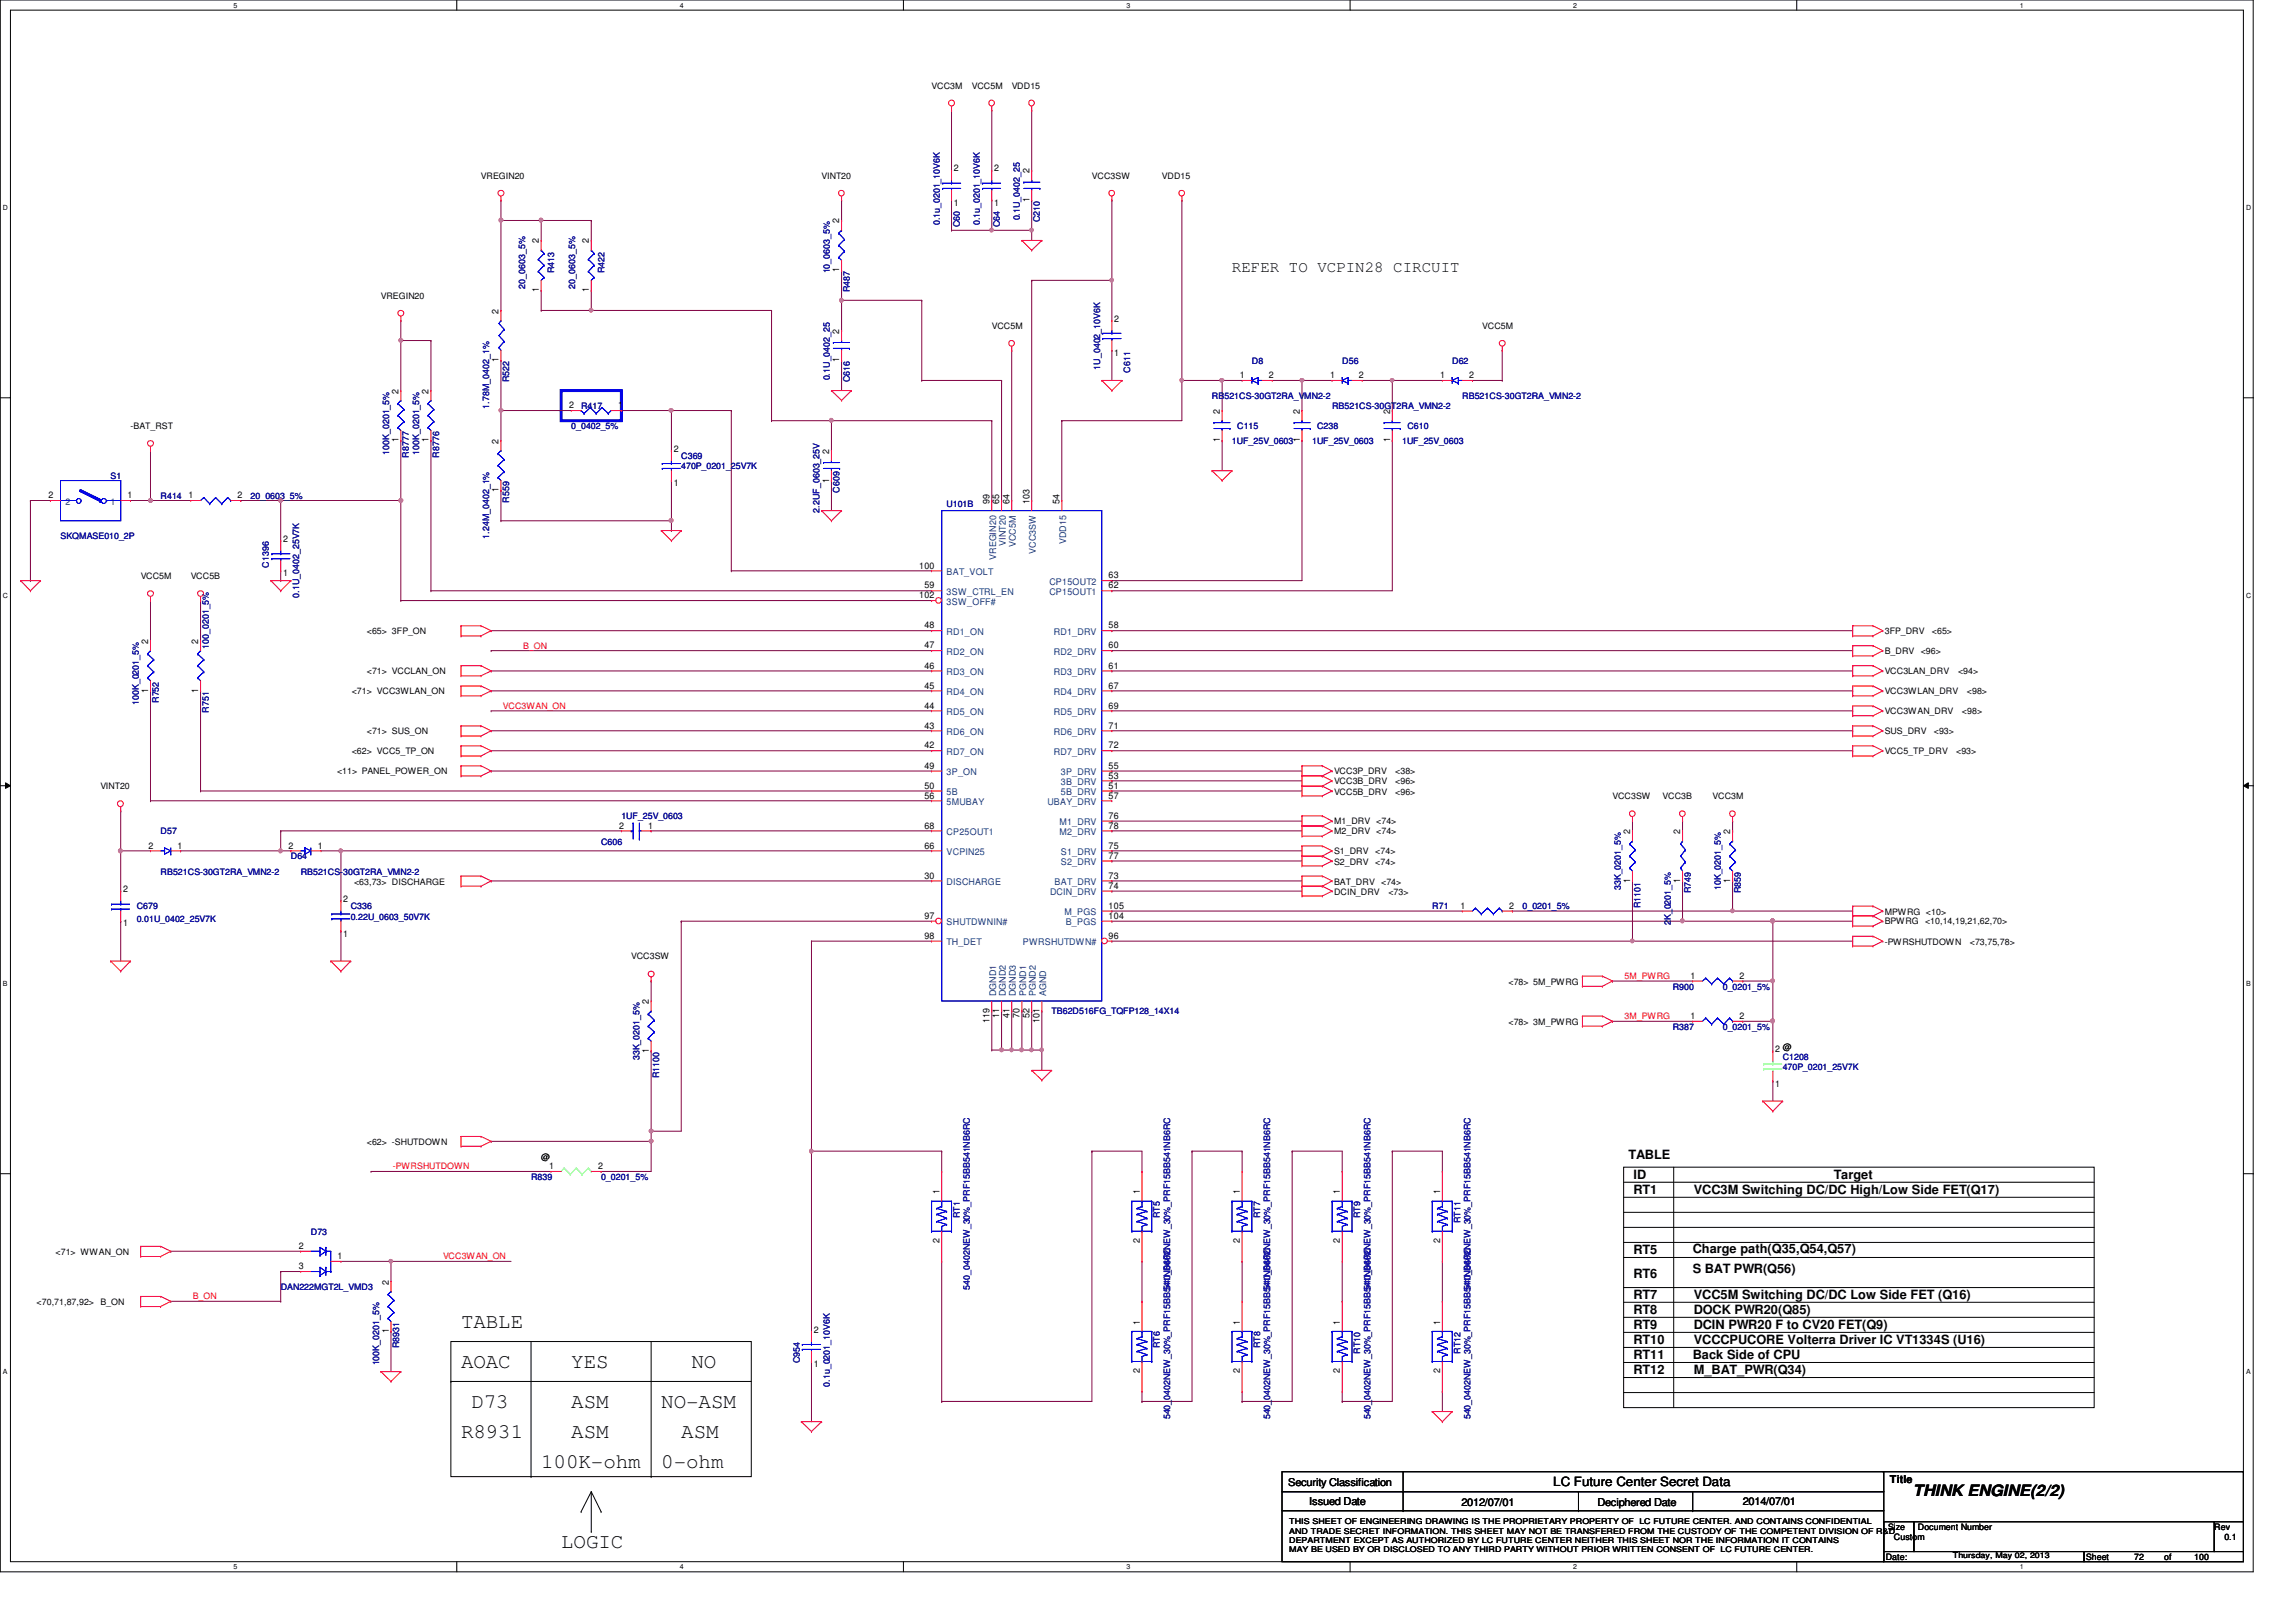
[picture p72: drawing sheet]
<svg xmlns="http://www.w3.org/2000/svg" width="297mm" height="210mm" viewBox="0 0 297 210" stroke-linecap="round" stroke-linejoin="round" font-family="sans-serif">
<defs><g id="words">
<g font-size="2.7">
<text x="59.6" y="171.9">TABLE</text>
<text x="59.6" y="177">AOAC</text>
<text x="73.9" y="177">YES</text>
<text x="89.4" y="177">NO</text>
<text x="61" y="182.2">D73</text>
<text x="73.9" y="182.2">ASM</text>
<text x="85.6" y="182.2">NO-ASM</text>
<text x="59.6" y="186.1">R8931</text>
<text x="70" y="190">100K-ohm</text>
<text x="73.9" y="186.1">ASM</text>
<text x="85.6" y="190">0-ohm</text>
<text x="88.1" y="186.1">ASM</text>
<text x="72.6" y="200.4">LOGIC</text>
</g>
<g font-size="2">
<text x="159.4" y="35.3">REFER TO VCPIN28 CIRCUIT</text>
<text x="247.5" y="193.6">THINK ENGINE(2/2)</text>
</g>
<g font-size="1.7">
<text x="210.7" y="150">TABLE</text>
<text x="211.3" y="154.5">RT1</text>
<text x="211.3" y="152.6">ID</text>
<text x="219.1" y="154.5">VCC3M Switching DC/DC High/Low Side FET(Q17)</text>
<text x="237.2" y="152.6">Target</text>
<text x="211.3" y="162.3">RT5</text>
<text x="211.3" y="165.4">RT6</text>
<text x="219" y="164.8">S BAT PWR(Q56)</text>
<text x="219" y="162.2">Charge path(Q35,Q54,Q57)</text>
<text x="211.3" y="172">RT9</text>
<text x="211.3" y="170.1">RT8</text>
<text x="211.3" y="168.1">RT7</text>
<text x="211.3" y="173.9">RT10</text>
<text x="219.1" y="170.1">DOCK PWR20(Q85)</text>
<text x="219.1" y="168.1">VCC5M Switching DC/DC Low Side FET (Q16)</text>
<text x="219.1" y="173.9">VCCCPUCORE Volterra Driver IC VT1334S (U16)</text>
<text x="219.1" y="172">DCIN PWR20 F to CV20 FET(Q9)</text>
<text x="211.3" y="177.8">RT12</text>
<text x="211.3" y="175.9">RT11</text>
<text x="219" y="175.9">Back Side of CPU</text>
<text x="219.1" y="177.8">M_BAT_PWR(Q34)</text>
<text x="201" y="192.3">LC Future Center Secret Data</text>
</g>
<g font-size="1.4">
<text x="244.5" y="191.9">Title</text>
<text x="166.7" y="192.3">Security Classification</text>
<text x="169.4" y="194.7">Issued Date</text>
<text x="189.1" y="194.9">2012/07/01</text>
<text x="206.7" y="194.9">Deciphered Date</text>
<text x="225.5" y="194.7">2014/07/01</text>
</g>
<g font-size="1.2">
<text x="123.4" y="22.2">2</text>
<text x="128.6" y="22.2">2</text>
<text x="133.2" y="22.4" transform="rotate(-90 133.2 22.4)">2</text>
<text x="108.6" y="28.9" transform="rotate(-90 108.6 28.9)">2</text>
<text x="123.4" y="26.6">1</text>
<text x="128.6" y="26.6">1</text>
<text x="133.2" y="26.2" transform="rotate(-90 133.2 26.2)">1</text>
<text x="69.7" y="31.5" transform="rotate(-90 69.7 31.5)">2</text>
<text x="76.2" y="31.5" transform="rotate(-90 76.2 31.5)">2</text>
<text x="108.6" y="35.2" transform="rotate(-90 108.6 35.2)">1</text>
<text x="64.5" y="40.6" transform="rotate(-90 64.5 40.6)">2</text>
<text x="69.7" y="37.8" transform="rotate(-90 69.7 37.8)">1</text>
<text x="76.2" y="37.8" transform="rotate(-90 76.2 37.8)">1</text>
<text x="144.1" y="41.6">2</text>
<text x="64.5" y="46.9" transform="rotate(-90 64.5 46.9)">1</text>
<text x="108.6" y="46.9" transform="rotate(-90 108.6 46.9)">1</text>
<text x="108.6" y="43.2" transform="rotate(-90 108.6 43.2)">2</text>
<text x="144.1" y="46.1">1</text>
<text x="51.6" y="50.9" transform="rotate(-90 51.6 50.9)">2</text>
<text x="55.5" y="50.9" transform="rotate(-90 55.5 50.9)">2</text>
<text x="73.6" y="52.8">2</text>
<text x="80" y="52.8">1</text>
<text x="157.8" y="53.6" transform="rotate(-90 157.8 53.6)">2</text>
<text x="160.4" y="48.9">1</text>
<text x="164.2" y="48.9">2</text>
<text x="168.1" y="53.6" transform="rotate(-90 168.1 53.6)">2</text>
<text x="172.1" y="48.9">1</text>
<text x="175.8" y="48.9">2</text>
<text x="179.8" y="53.6" transform="rotate(-90 179.8 53.6)">2</text>
<text x="186.3" y="48.9">1</text>
<text x="190.1" y="48.9">2</text>
<text x="51.6" y="57.2" transform="rotate(-90 51.6 57.2)">1</text>
<text x="55.5" y="57.2" transform="rotate(-90 55.5 57.2)">1</text>
<text x="64.5" y="57.4" transform="rotate(-90 64.5 57.4)">2</text>
<text x="87.2" y="58.5">2</text>
<text x="107.3" y="58.7" transform="rotate(-90 107.3 58.7)">2</text>
<text x="157.8" y="57.2" transform="rotate(-90 157.8 57.2)">1</text>
<text x="168.1" y="57.2" transform="rotate(-90 168.1 57.2)">1</text>
<text x="179.8" y="57.2" transform="rotate(-90 179.8 57.2)">1</text>
<text x="6.3" y="64.5">2</text>
<text x="16.5" y="64.5">1</text>
<text x="24.4" y="64.5">1</text>
<text x="30.7" y="64.5">2</text>
<text x="64.5" y="63.7" transform="rotate(-90 64.5 63.7)">1</text>
<text x="87.2" y="62.9">1</text>
<text x="107.3" y="62.4" transform="rotate(-90 107.3 62.4)">1</text>
<text x="128" y="65.2" transform="rotate(-90 128 65.2)">99</text>
<text x="129.3" y="65.2" transform="rotate(-90 129.3 65.2)">65</text>
<text x="130.6" y="65.2" transform="rotate(-90 130.6 65.2)">64</text>
<text x="133.2" y="65.2" transform="rotate(-90 133.2 65.2)">103</text>
<text x="137.1" y="65.2" transform="rotate(-90 137.1 65.2)">54</text>
<text x="36.6" y="70.1">2</text>
<text x="36.6" y="74.5">1</text>
<text x="118.9" y="73.6">100</text>
<text x="118.9" y="77.4">102</text>
<text x="119.6" y="76.2">59</text>
<text x="143.4" y="74.8">63</text>
<text x="143.4" y="76.2">62</text>
<text x="19.2" y="83.3" transform="rotate(-90 19.2 83.3)">2</text>
<text x="25.7" y="83.3" transform="rotate(-90 25.7 83.3)">2</text>
<text x="119.6" y="81.3">48</text>
<text x="119.6" y="83.9">47</text>
<text x="143.4" y="81.3">58</text>
<text x="143.4" y="83.9">60</text>
<text x="19.2" y="89.6" transform="rotate(-90 19.2 89.6)">1</text>
<text x="25.7" y="89.6" transform="rotate(-90 25.7 89.6)">1</text>
<text x="119.6" y="86.5">46</text>
<text x="119.6" y="89.1">45</text>
<text x="143.4" y="86.5">61</text>
<text x="143.4" y="89.1">67</text>
<text x="119.6" y="91.7">44</text>
<text x="119.6" y="94.3">43</text>
<text x="143.4" y="91.7">69</text>
<text x="143.4" y="94.3">71</text>
<text x="119.6" y="96.9">42</text>
<text x="119.6" y="99.5">49</text>
<text x="143.4" y="96.9">72</text>
<text x="143.4" y="99.5">55</text>
<text x="143.4" y="100.8">53</text>
<text x="80.1" y="107.2">2</text>
<text x="83.9" y="107.2">1</text>
<text x="119.6" y="102.1">50</text>
<text x="119.6" y="103.3">56</text>
<text x="119.6" y="107.2">68</text>
<text x="143.4" y="102.1">51</text>
<text x="143.4" y="103.3">57</text>
<text x="143.4" y="106">76</text>
<text x="143.4" y="107.2">78</text>
<text x="210.9" y="107.9" transform="rotate(-90 210.9 107.9)">2</text>
<text x="217.4" y="107.9" transform="rotate(-90 217.4 107.9)">2</text>
<text x="223.9" y="107.9" transform="rotate(-90 223.9 107.9)">2</text>
<text x="19.2" y="109.8">2</text>
<text x="23" y="109.8">1</text>
<text x="37.3" y="109.8">2</text>
<text x="41.1" y="109.8">1</text>
<text x="119.6" y="109.8">66</text>
<text x="119.6" y="113.7">30</text>
<text x="143.4" y="109.8">75</text>
<text x="143.4" y="111.1">77</text>
<text x="143.4" y="113.7">73</text>
<text x="15.9" y="119.9">1</text>
<text x="15.9" y="115.4">2</text>
<text x="44.4" y="116.8">2</text>
<text x="119.6" y="118.9">97</text>
<text x="143.4" y="115">74</text>
<text x="143.4" y="117.6">105</text>
<text x="143.4" y="118.9">104</text>
<text x="188.9" y="117.6">1</text>
<text x="195.2" y="117.6">2</text>
<text x="210.9" y="114.3" transform="rotate(-90 210.9 114.3)">1</text>
<text x="217.4" y="114.3" transform="rotate(-90 217.4 114.3)">1</text>
<text x="223.9" y="114.3" transform="rotate(-90 223.9 114.3)">1</text>
<text x="44.4" y="121.2">1</text>
<text x="119.6" y="121.5">98</text>
<text x="143.4" y="121.5">96</text>
<text x="83.9" y="130" transform="rotate(-90 83.9 130)">2</text>
<text x="129.3" y="131.7" transform="rotate(-90 129.3 131.7)">11</text>
<text x="130.6" y="131.7" transform="rotate(-90 130.6 131.7)">41</text>
<text x="131.9" y="131.7" transform="rotate(-90 131.9 131.7)">70</text>
<text x="133.2" y="131.7" transform="rotate(-90 133.2 131.7)">52</text>
<text x="218.7" y="126.7">1</text>
<text x="218.7" y="131.9">1</text>
<text x="225" y="126.7">2</text>
<text x="225" y="131.9">2</text>
<text x="83.9" y="136.3" transform="rotate(-90 83.9 136.3)">1</text>
<text x="128" y="132.3" transform="rotate(-90 128 132.3)">119</text>
<text x="134.5" y="132.3" transform="rotate(-90 134.5 132.3)">101</text>
<text x="229.7" y="136.2">2</text>
<text x="229.7" y="140.6">1</text>
<text x="71" y="151.3">1</text>
<text x="77.4" y="151.3">2</text>
<text x="121.5" y="154.6" transform="rotate(-90 121.5 154.6)">1</text>
<text x="147.4" y="154.6" transform="rotate(-90 147.4 154.6)">1</text>
<text x="160.4" y="154.6" transform="rotate(-90 160.4 154.6)">1</text>
<text x="173.4" y="154.6" transform="rotate(-90 173.4 154.6)">1</text>
<text x="186.3" y="154.6" transform="rotate(-90 186.3 154.6)">1</text>
<text x="38.6" y="161.6">2</text>
<text x="121.5" y="160.9" transform="rotate(-90 121.5 160.9)">2</text>
<text x="147.4" y="160.9" transform="rotate(-90 147.4 160.9)">2</text>
<text x="160.4" y="160.9" transform="rotate(-90 160.4 160.9)">2</text>
<text x="173.4" y="160.9" transform="rotate(-90 173.4 160.9)">2</text>
<text x="186.3" y="160.9" transform="rotate(-90 186.3 160.9)">2</text>
<text x="38.6" y="164.3">3</text>
<text x="43.7" y="162.9">1</text>
<text x="50.3" y="166.2" transform="rotate(-90 50.3 166.2)">2</text>
<text x="50.3" y="172.6" transform="rotate(-90 50.3 172.6)">1</text>
<text x="105.3" y="172.5">2</text>
<text x="147.4" y="171.4" transform="rotate(-90 147.4 171.4)">1</text>
<text x="160.4" y="171.4" transform="rotate(-90 160.4 171.4)">1</text>
<text x="173.4" y="171.4" transform="rotate(-90 173.4 171.4)">1</text>
<text x="186.3" y="171.4" transform="rotate(-90 186.3 171.4)">1</text>
<text x="105.3" y="176.9">1</text>
<text x="147.4" y="177.7" transform="rotate(-90 147.4 177.7)">2</text>
<text x="160.4" y="177.7" transform="rotate(-90 160.4 177.7)">2</text>
<text x="173.4" y="177.7" transform="rotate(-90 173.4 177.7)">2</text>
<text x="186.3" y="177.7" transform="rotate(-90 186.3 177.7)">2</text>
</g>
<g font-size="1.2" fill="#004080">
<text x="8.5" y="65.3">2</text>
<text x="14.3" y="65.3">1</text>
<text x="130.1" y="70.7" transform="rotate(-90 130.1 70.7)">VINT20</text>
<text x="131.4" y="70.8" transform="rotate(-90 131.4 70.8)">VCC5M</text>
<text x="134" y="71.7" transform="rotate(-90 134 71.7)">VCC3SW</text>
<text x="137.9" y="70.4" transform="rotate(-90 137.9 70.4)">VDD15</text>
<text x="122.5" y="74.4">BAT_VOLT</text>
<text x="122.5" y="77">3SW_CTRL_EN</text>
<text x="128.9" y="72.4" transform="rotate(-90 128.9 72.4)">VREGIN20</text>
<text x="135.8" y="75.7">CP15OUT2</text>
<text x="135.8" y="77">CP15OUT1</text>
<text x="122.5" y="78.3">3SW_OFF#</text>
<text x="122.5" y="82.2">RD1_ON</text>
<text x="136.4" y="82.2">RD1_DRV</text>
<text x="122.5" y="84.8">RD2_ON</text>
<text x="122.5" y="87.4">RD3_ON</text>
<text x="122.5" y="90">RD4_ON</text>
<text x="136.4" y="84.8">RD2_DRV</text>
<text x="136.4" y="87.4">RD3_DRV</text>
<text x="136.4" y="90">RD4_DRV</text>
<text x="122.5" y="92.5">RD5_ON</text>
<text x="122.5" y="95.1">RD6_ON</text>
<text x="136.4" y="92.5">RD5_DRV</text>
<text x="136.4" y="95.1">RD6_DRV</text>
<text x="122.5" y="97.7">RD7_ON</text>
<text x="122.5" y="100.3">3P_ON</text>
<text x="136.4" y="97.7">RD7_DRV</text>
<text x="137.2" y="100.3">3P_DRV</text>
<text x="137.2" y="101.6">3B_DRV</text>
<text x="122.5" y="102.9">5B</text>
<text x="122.5" y="104.2">5MUBAY</text>
<text x="135.5" y="104.2">UBAY_DRV</text>
<text x="137.1" y="106.8">M1_DRV</text>
<text x="137.2" y="102.9">5B_DRV</text>
<text x="122.5" y="108.1">CP25OUT1</text>
<text x="122.5" y="110.7">VCPIN25</text>
<text x="137.1" y="108.1">M2_DRV</text>
<text x="137.2" y="110.7">S1_DRV</text>
<text x="137.2" y="112">S2_DRV</text>
<text x="122.5" y="114.6">DISCHARGE</text>
<text x="122.5" y="119.8">SHUTDWNIN#</text>
<text x="135.8" y="115.9">DCIN_DRV</text>
<text x="136.4" y="114.6">BAT_DRV</text>
<text x="137.7" y="118.4">M_PGS</text>
<text x="137.9" y="119.8">B_PGS</text>
<text x="122.5" y="122.3">TH_DET</text>
<text x="132.3" y="122.3">PWRSHUTDWN#</text>
<text x="128.9" y="128.9" transform="rotate(-90 128.9 128.9)">DGND1</text>
<text x="130.1" y="128.9" transform="rotate(-90 130.1 128.9)">DGND2</text>
<text x="131.4" y="128.9" transform="rotate(-90 131.4 128.9)">DGND3</text>
<text x="132.8" y="128.9" transform="rotate(-90 132.8 128.9)">PGND1</text>
<text x="134" y="128.9" transform="rotate(-90 134 128.9)">PGND2</text>
<text x="135.3" y="128.9" transform="rotate(-90 135.3 128.9)">AGND</text>
</g>
<g font-size="1.1">
<text x="120.5" y="11.5">VCC3M</text>
<text x="125.7" y="11.5">VCC5M</text>
<text x="130.9" y="11.5">VDD15</text>
<text x="62.2" y="23.2">VREGIN20</text>
<text x="106.3" y="23.2">VINT20</text>
<text x="141.3" y="23.2">VCC3SW</text>
<text x="150.3" y="23.2">VDD15</text>
<text x="49.3" y="38.7">VREGIN20</text>
<text x="128.3" y="42.6">VCC5M</text>
<text x="191.8" y="42.6">VCC5M</text>
<text x="16.9" y="55.5">-BAT_RST</text>
<text x="18.2" y="75">VCC5M</text>
<text x="24.7" y="75">VCC5B</text>
<text x="47.5" y="82.1">&lt;65&gt; 3FP_ON</text>
<text x="243.8" y="82.1">3FP_DRV</text>
<text x="249.9" y="82.1">&lt;65&gt;</text>
<text x="45.5" y="89.9">&lt;71&gt; VCC3WLAN_ON</text>
<text x="47.5" y="87.2">&lt;71&gt; VCCLAN_ON</text>
<text x="243.8" y="84.7">B_DRV</text>
<text x="243.8" y="87.2">VCC3LAN_DRV</text>
<text x="243.8" y="89.9">VCC3WLAN_DRV</text>
<text x="248.5" y="84.7">&lt;96&gt;</text>
<text x="253.3" y="87.2">&lt;94&gt;</text>
<text x="254.5" y="89.9">&lt;98&gt;</text>
<text x="47.5" y="95">&lt;71&gt; SUS_ON</text>
<text x="243.8" y="92.5">VCC3WAN_DRV</text>
<text x="243.8" y="95">SUS_DRV</text>
<text x="250.2" y="95">&lt;93&gt;</text>
<text x="253.8" y="92.5">&lt;98&gt;</text>
<text x="43.6" y="100.2">&lt;11&gt; PANEL_POWER_ON</text>
<text x="45.5" y="97.6">&lt;62&gt; VCC5_TP_ON</text>
<text x="172.6" y="101.5">VCC3B_DRV</text>
<text x="172.6" y="100.2">VCC3P_DRV</text>
<text x="180.5" y="101.5">&lt;96&gt;</text>
<text x="180.5" y="100.2">&lt;38&gt;</text>
<text x="243.8" y="97.6">VCC5_TP_DRV</text>
<text x="253.1" y="97.6">&lt;93&gt;</text>
<text x="13" y="102.2">VINT20</text>
<text x="172.6" y="102.8">VCC5B_DRV</text>
<text x="172.6" y="106.7">M1_DRV &lt;74&gt;</text>
<text x="172.6" y="108">M2_DRV &lt;74&gt;</text>
<text x="180.5" y="102.8">&lt;96&gt;</text>
<text x="208.6" y="103.5">VCC3SW</text>
<text x="215.1" y="103.5">VCC3B</text>
<text x="221.6" y="103.5">VCC3M</text>
<text x="172.6" y="110.6">S1_DRV</text>
<text x="172.6" y="111.9">S2_DRV</text>
<text x="177.9" y="110.6">&lt;74&gt;</text>
<text x="177.9" y="111.9">&lt;74&gt;</text>
<text x="45.8" y="114.5">&lt;63,73&gt; DISCHARGE</text>
<text x="172.6" y="114.5">BAT_DRV</text>
<text x="172.6" y="115.8">DCIN_DRV</text>
<text x="178.7" y="114.5">&lt;74&gt;</text>
<text x="179.6" y="115.8">&lt;73&gt;</text>
<text x="243.8" y="118.4">MPWRG &lt;10&gt;</text>
<text x="243.8" y="119.6">BPWRG</text>
<text x="249" y="119.6">&lt;10,14,19,21,62,70&gt;</text>
<text x="81.7" y="124.2">VCC3SW</text>
<text x="243.8" y="122.3">-PWRSHUTDOWN</text>
<text x="254.8" y="122.3">&lt;73,75,78&gt;</text>
<text x="195.2" y="127.4">&lt;78&gt; 5M_PWRG</text>
<text x="195.2" y="132.6">&lt;78&gt; 3M_PWRG</text>
<text x="230.6" y="135.8">@</text>
<text x="47.5" y="148.2">&lt;62&gt; -SHUTDOWN</text>
<text x="70" y="150.1">@</text>
<text x="7.2" y="162.4">&lt;71&gt; WWAN_ON</text>
<text x="4.7" y="168.9">&lt;70,71,87,92&gt;</text>
<text x="13" y="168.9">B_ON</text>
<text x="244" y="201.9">Date:</text>
<text x="244.3" y="198">Size</text>
<text x="245" y="199.3">Custom</text>
<text x="248.1" y="198">Document Number</text>
<text x="269.9" y="201.9">Sheet</text>
<text x="276.1" y="201.9">72</text>
<text x="280" y="201.9">of</text>
<text x="283.9" y="201.9">100</text>
<text x="286.5" y="198">Rev</text>
<text x="287.8" y="199.3">0.1</text>
</g>
<g font-size="1.1" fill="#000080">
<text x="121.6" y="29.2" transform="rotate(-90 121.6 29.2)">0.1u_0201_10V6K</text>
<text x="124.2" y="29.4" transform="rotate(-90 124.2 29.4)">C60</text>
<text x="126.8" y="29.2" transform="rotate(-90 126.8 29.2)">0.1u_0201_10V6K</text>
<text x="129.4" y="29.4" transform="rotate(-90 129.4 29.4)">C64</text>
<text x="131.9" y="28.5" transform="rotate(-90 131.9 28.5)">0.1U_0402_25</text>
<text x="134.5" y="28.8" transform="rotate(-90 134.5 28.8)">C210</text>
<text x="71.7" y="35.4" transform="rotate(-90 71.7 35.4)">R413</text>
<text x="78.2" y="35.4" transform="rotate(-90 78.2 35.4)">R422</text>
<text x="107.4" y="35.4" transform="rotate(-90 107.4 35.4)">10_0603_5%</text>
<text x="67.9" y="37.3" transform="rotate(-90 67.9 37.3)">20_0603_5%</text>
<text x="74.4" y="37.3" transform="rotate(-90 74.4 37.3)">20_0603_5%</text>
<text x="109.9" y="37.8" transform="rotate(-90 109.9 37.8)">R487</text>
<text x="142.3" y="47.8" transform="rotate(-90 142.3 47.8)">1U_0402_10V6K</text>
<text x="162" y="47.1">D8</text>
<text x="173.6" y="47.1">D56</text>
<text x="187.9" y="47.1">D62</text>
<text x="63.3" y="52.9" transform="rotate(-90 63.3 52.9)">1.78M_0402_1%</text>
<text x="65.9" y="49.5" transform="rotate(-90 65.9 49.5)">R522</text>
<text x="75.2" y="52.9">R417</text>
<text x="107.4" y="49.2" transform="rotate(-90 107.4 49.2)">0.1U_0402_25</text>
<text x="109.9" y="49.5" transform="rotate(-90 109.9 49.5)">C616</text>
<text x="146.2" y="48.2" transform="rotate(-90 146.2 48.2)">C611</text>
<text x="156.8" y="51.6">RB521CS-30GT2RA_VMN2-2</text>
<text x="172.3" y="52.9">RB521CS-30GT2RA_VMN2-2</text>
<text x="189.2" y="51.6">RB521CS-30GT2RA_VMN2-2</text>
<text x="50.3" y="58.8" transform="rotate(-90 50.3 58.8)">100K_0201_5%</text>
<text x="52.9" y="59.2" transform="rotate(-90 52.9 59.2)">R8777</text>
<text x="54.2" y="58.8" transform="rotate(-90 54.2 58.8)">100K_0201_5%</text>
<text x="56.8" y="59.2" transform="rotate(-90 56.8 59.2)">R8776</text>
<text x="73.9" y="55.5">0_0402_5%</text>
<text x="88.1" y="59.4">C369</text>
<text x="159.4" y="57.5">1UF_25V_0603</text>
<text x="160.1" y="55.5">C115</text>
<text x="169.8" y="57.5">1UF_25V_0603</text>
<text x="170.4" y="55.5">C238</text>
<text x="181.4" y="57.5">1UF_25V_0603</text>
<text x="182.1" y="55.5">C610</text>
<text x="14.3" y="62">S1</text>
<text x="20.8" y="64.6">R414</text>
<text x="32.4" y="64.6">20_0603_5%</text>
<text x="65.9" y="65.1" transform="rotate(-90 65.9 65.1)">R559</text>
<text x="88.1" y="60.7">470P_0201_25V7K</text>
<text x="108.6" y="63.8" transform="rotate(-90 108.6 63.8)">C609</text>
<text x="122.5" y="65.6">U101B</text>
<text x="7.8" y="69.8">SKQMASE010_2P</text>
<text x="63.3" y="69.7" transform="rotate(-90 63.3 69.7)">1.24M_0402_1%</text>
<text x="106" y="66.3" transform="rotate(-90 106 66.3)">2.2UF_0603_25V</text>
<text x="34.8" y="73.4" transform="rotate(-90 34.8 73.4)">C1396</text>
<text x="38.7" y="77.3" transform="rotate(-90 38.7 77.3)">0.1U_0402_25V7K</text>
<text x="27" y="83.9" transform="rotate(-90 27 83.9)">100_0201_5%</text>
<text x="17.9" y="91.2" transform="rotate(-90 17.9 91.2)">100K_0201_5%</text>
<text x="20.5" y="91" transform="rotate(-90 20.5 91)">R752</text>
<text x="27" y="92.2" transform="rotate(-90 27 92.2)">R751</text>
<text x="20.8" y="108">D57</text>
<text x="80.4" y="106">1UF_25V_0603</text>
<text x="20.8" y="113.3">RB521CS-30GT2RA_VMN2-2</text>
<text x="37.6" y="111.2">D64</text>
<text x="38.9" y="113.3">RB521CS-30GT2RA_VMN2-2</text>
<text x="77.8" y="109.3">C606</text>
<text x="17.7" y="117.7">C679</text>
<text x="17.7" y="119.3">0.01U_0402_25V7K</text>
<text x="45.4" y="117.7">C336</text>
<text x="45.4" y="119">0.22U_0603_50V7K</text>
<text x="185.3" y="117.7">R71</text>
<text x="197" y="117.7">0_0201_5%</text>
<text x="209.7" y="115.2" transform="rotate(-90 209.7 115.2)">33K_0201_5%</text>
<text x="212.3" y="117.5" transform="rotate(-90 212.3 117.5)">R1101</text>
<text x="216.2" y="119.7" transform="rotate(-90 216.2 119.7)">2K_0201_5%</text>
<text x="218.7" y="115.6" transform="rotate(-90 218.7 115.6)">R749</text>
<text x="222.6" y="115.2" transform="rotate(-90 222.6 115.2)">10K_0201_5%</text>
<text x="225.2" y="115.6" transform="rotate(-90 225.2 115.6)">R859</text>
<text x="136.1" y="131.2">TB62D516FG_TQFP128_14X14</text>
<text x="216.4" y="128.1">R900</text>
<text x="222.9" y="128.1">0_0201_5%</text>
<text x="82.7" y="137.2" transform="rotate(-90 82.7 137.2)">33K_0201_5%</text>
<text x="216.4" y="133.3">R387</text>
<text x="222.9" y="133.3">0_0201_5%</text>
<text x="230.6" y="137.1">C1208</text>
<text x="85.3" y="139.5" transform="rotate(-90 85.3 139.5)">R1100</text>
<text x="230.6" y="138.4">470P_0201_25V7K</text>
<text x="68.7" y="152.7">R839</text>
<text x="77.8" y="152.7">0_0201_5%</text>
<text x="40.2" y="159.8">D73</text>
<text x="124.2" y="157.6" transform="rotate(-90 124.2 157.6)">RT1</text>
<text x="150.1" y="157.6" transform="rotate(-90 150.1 157.6)">RT5</text>
<text x="163" y="157.6" transform="rotate(-90 163 157.6)">RT7</text>
<text x="176" y="157.6" transform="rotate(-90 176 157.6)">RT9</text>
<text x="188.9" y="158.3" transform="rotate(-90 188.9 158.3)">RT11</text>
<text x="36.3" y="166.9">DAN222MGT2L_VMD3</text>
<text x="125.5" y="166.9" transform="rotate(-90 125.5 166.9)">540_0402NEW_30%_PRF15BB541NB6RC</text>
<text x="151.4" y="166.9" transform="rotate(-90 151.4 166.9)">540_0402NEW_30%_PRF15BB541NB6RC</text>
<text x="164.3" y="166.9" transform="rotate(-90 164.3 166.9)">540_0402NEW_30%_PRF15BB541NB6RC</text>
<text x="177.3" y="166.9" transform="rotate(-90 177.3 166.9)">540_0402NEW_30%_PRF15BB541NB6RC</text>
<text x="190.2" y="166.9" transform="rotate(-90 190.2 166.9)">540_0402NEW_30%_PRF15BB541NB6RC</text>
<text x="49.1" y="176.7" transform="rotate(-90 49.1 176.7)">100K_0201_5%</text>
<text x="51.6" y="174.5" transform="rotate(-90 51.6 174.5)">R8931</text>
<text x="103.5" y="176.4" transform="rotate(-90 103.5 176.4)">C954</text>
<text x="107.4" y="179.5" transform="rotate(-90 107.4 179.5)">0.1u_0201_10V6K</text>
<text x="150.1" y="174.5" transform="rotate(-90 150.1 174.5)">RT6</text>
<text x="163" y="174.5" transform="rotate(-90 163 174.5)">RT8</text>
<text x="176" y="175.2" transform="rotate(-90 176 175.2)">RT10</text>
<text x="188.9" y="175.2" transform="rotate(-90 188.9 175.2)">RT12</text>
<text x="151.4" y="183.7" transform="rotate(-90 151.4 183.7)">540_0402NEW_30%_PRF15BB541NB6RC</text>
<text x="164.3" y="183.7" transform="rotate(-90 164.3 183.7)">540_0402NEW_30%_PRF15BB541NB6RC</text>
<text x="177.3" y="183.7" transform="rotate(-90 177.3 183.7)">540_0402NEW_30%_PRF15BB541NB6RC</text>
<text x="190.2" y="183.7" transform="rotate(-90 190.2 183.7)">540_0402NEW_30%_PRF15BB541NB6RC</text>
</g>
<g font-size="1.1" fill="#f00">
<text x="67.7" y="83.9">B_ON</text>
<text x="65.1" y="91.7">VCC3WAN_ON</text>
<text x="210.2" y="126.7">5M_PWRG</text>
<text x="210.2" y="131.9">3M_PWRG</text>
<text x="50.8" y="151.3">-PWRSHUTDOWN</text>
<text x="57.3" y="163">VCC3WAN_ON</text>
<text x="24.9" y="168.1">B_ON</text>
</g>
<g font-size="1">
<text x="166.8" y="197.3">THIS SHEET OF ENGINEERING DRAWING IS THE PROPRIETARY PROPERTY OF LC FUTURE CENTER. AND CONTAINS CONFIDENTIAL</text>
<text x="166.8" y="198.5">AND TRADE SECRET INFORMATION. THIS SHEET MAY NOT BE TRANSFERED FROM THE CUSTODY OF THE COMPETENT DIVISION OF R&amp;D</text>
<text x="166.8" y="199.6">DEPARTMENT EXCEPT AS AUTHORIZED BY LC FUTURE CENTER NEITHER THIS SHEET NOR THE INFORMATION IT CONTAINS</text>
<text x="166.8" y="200.8">MAY BE USED BY OR DISCLOSED TO ANY THIRD PARTY WITHOUT PRIOR WRITTEN CONSENT OF LC FUTURE CENTER.</text>
<text x="252.6" y="201.7">Thursday, May 02, 2013</text>
</g>
<g font-size=".9">
<text x="30.2" y="1">5</text>
<text x="88" y="1">4</text>
<text x="145.8" y="1">3</text>
<text x="203.5" y="1">2</text>
<text x="261.3" y="1">1</text>
<text x=".4" y="27.2">D</text>
<text x="290.6" y="27.2">D</text>
<text x=".4" y="77.3">C</text>
<text x="290.6" y="77.3">C</text>
<text x=".4" y="127.6">B</text>
<text x="290.6" y="127.6">B</text>
<text x=".4" y="177.8">A</text>
<text x="290.6" y="177.8">A</text>
<text x="30.2" y="203.1">5</text>
<text x="88" y="203.1">4</text>
<text x="145.8" y="203.1">3</text>
<text x="203.5" y="203.1">2</text>
<text x="261.3" y="203.1">1</text>
</g>
</g></defs>
<path d="M0 0h291.5v203.4h-291.5zM1.4 1.3h288.8v200.8h-288.8z" fill="none" stroke="#000" stroke-width=".13"/>
<g fill="#fff">
<path d="M30.2 .2h.5v1h-.5z"/>
<path d="M30.2 202.3h.5v1h-.5z"/>
</g>
<path d="M59.1 0v1.3M59.1 202.1v1.3" fill="none" stroke="#000" stroke-width=".13"/>
<g fill="#fff">
<path d="M88 .2h.5v1h-.5z"/>
<path d="M88 202.3h.5v1h-.5z"/>
</g>
<path d="M116.9 0v1.3M116.9 202.1v1.3" fill="none" stroke="#000" stroke-width=".13"/>
<g fill="#fff">
<path d="M145.7 .2h.6v1h-.6z"/>
<path d="M145.7 202.3h.6v1h-.6z"/>
</g>
<path d="M174.7 0v1.3M174.7 202.1v1.3" fill="none" stroke="#000" stroke-width=".13"/>
<g fill="#fff">
<path d="M203.5 .2h.5v1h-.5z"/>
<path d="M203.5 202.3h.5v1h-.5z"/>
</g>
<path d="M232.4 0v1.3M232.4 202.1v1.3" fill="none" stroke="#000" stroke-width=".13"/>
<g fill="#fff">
<path d="M261.3 .2h.5v1h-.5z"/>
<path d="M261.3 202.3h.5v1h-.5z"/>
<path d="M.4 26.4h.6v1h-.6z"/>
<path d="M290.6 26.4h.6v1h-.6z"/>
<path d="M.4 76.5h.6v1.1h-.6z"/>
<path d="M290.6 76.5h.6v1.1h-.6z"/>
</g>
<path d="M0 51.5h1.4M290.2 51.5h1.3" fill="none" stroke="#000" stroke-width=".13"/>
<g fill="#fff">
<path d="M.4 126.7h.6v1.1h-.6z"/>
<path d="M290.6 126.7h.6v1.1h-.6z"/>
</g>
<path d="M0 101.7h1.4M.7 101.3l.7 .4-.7 .3zM290.2 101.7l.7-.4v.7zM290.2 101.7h1.3" fill="none" stroke="#000" stroke-width=".13"/>
<path d="M.7 101.3l.7 .4-.7 .3zM290.2 101.7l.7-.4v.7z" fill="#000"/>
<g fill="#fff">
<path d="M.4 177h.5v1h-.5z"/>
<path d="M290.6 177h.5v1h-.5z"/>
</g>
<g fill="none" stroke="#000" stroke-width=".13">
<path d="M0 151.9h1.4M210.1 151h60.8v31.2h-60.8zM210.1 153h60.8M210.1 156.9h60.8M210.1 154.9h60.8M210.1 158.8h60.8M216.5 151v31.2M290.2 151.9h1.3M58.3 173.6h38.9v17.5h-38.9zM58.3 178.8h.1M58.3 178.8h38.9M68.7 173.6v17.5"/>
<path d="M84.2 173.6v17.5M210.1 162.7h60.8M210.1 160.8h60.8M210.1 172.4h60.8M210.1 170.5h60.8M210.1 168.5h60.8M210.1 166.6h60.8M210.1 178.3h60.8M210.1 176.3h60.8M210.1 174.4h60.8M68.7 191.1h.1M75.2 195.6h.1"/>
<path d="M76.5 198.2h.1M76.5 193v5.2M76.5 193l-1.3 2.6M76.5 193l1.3 2.6M77.8 195.6h.1M84.2 191.1h.1M210.1 180.2h60.8"/>
</g>
<path d="M72.6 50.5h7.8v3.9h-7.8z" fill="none" stroke="#00f" stroke-width=".38"/>
<g fill="none" stroke="#800040" stroke-width=".13">
<path d="M137.4 54.4h.1M137.4 54.4v10.4M137.4 54.4h15.5M180.1 49.2h.1M180.1 49.2v3.9M194.3 45.3h.1M194.3 45.3v3.9M25.9 77.7h.1M25.9 77.7v5.2M25.9 89.4h.1M25.9 89.4v13M143.8 99.8h.1"/>
<path d="M143.8 81.6h.1M143.8 84.2h.1M143.8 86.8h.1M143.8 99.8h24.6M143.8 81.6h95.9M143.8 84.2h95.9M143.8 86.8h95.9M25.9 102.4h.1M25.9 102.4h94.6M143.8 101h.1M143.8 102.4h.1M143.8 106.3h.1"/>
<path d="M143.8 107.5h.1M143.8 114h.1M143.8 115.3h.1M143.8 117.9h.1M143.8 101h24.6M143.8 102.4h24.6M143.8 106.3h24.6M143.8 107.5h24.6M143.8 114h24.6M143.8 115.3h24.6M143.8 117.9h45.4M217.7 106.3h.1"/>
<path d="M217.7 106.3v1.2M224.2 106.3h.1M224.2 106.3v1.2M229.4 119.2h.1M229.4 119.2h10.3M208.6 127h.1M208.6 132.2h.1M208.6 127h10.4M208.6 132.2h10.4M225.5 127h.1M225.5 127h3.9"/>
</g>
<path d="M179.9 49h.4v.2v.2h-.2h-.2z" fill-rule="evenodd" fill="#f0f"/>
<path d="M179.9 49h.4v.2v.2h-.2h-.2z" fill="none" stroke="#f0f" stroke-width=".13"/>
<path d="M168.4 49.2h.1M168.4 49.2v3.9M180.1 49.2h.1M180.1 49.2h6.5" fill="none" stroke="#800040" stroke-width=".13"/>
<circle cx="168.4" cy="49.2" r=".25" fill="#f0f"/>
<circle cx="168.4" cy="49.2" r=".25" fill="none" stroke="#f0f" stroke-width=".13"/>
<path d="M158.1 49.2h.1M158.1 49.2v3.9" fill="none" stroke="#800040" stroke-width=".13"/>
<circle cx="158.1" cy="49.2" r=".25" fill="#f0f"/>
<circle cx="158.1" cy="49.2" r=".25" fill="none" stroke="#f0f" stroke-width=".13"/>
<path d="M152.9 49.2h.1M152.9 49.2h5.2" fill="none" stroke="#800040" stroke-width=".13"/>
<path d="M152.7 49h.3l.1 .2-.1 .2h-.1h-.2z" fill-rule="evenodd" fill="#f0f"/>
<path d="M152.7 49h.3l.1 .2-.1 .2h-.1h-.2z" fill="none" stroke="#f0f" stroke-width=".13"/>
<g fill="none" stroke="#800040" stroke-width=".13">
<path d="M123.1 14.3h.1M123.1 14.3v7.8M128.3 14.3h.1M128.3 14.3v7.8M133.5 14.3h.1M133.5 14.3v7.8M123.1 25.9h.1M123.1 25.9v3.9M128.3 29.8h.1M128.3 29.8h5.2M133.5 36.3h.1M133.5 36.3v28.5"/>
<path d="M152.9 25.9h.1M152.9 25.9v23.3M130.9 45.3h.1M130.9 45.3v19.5M143.8 45.3h.1M143.8 45.3v3.9M158.1 57h.1M158.1 57v3.9M168.4 57h.1M168.4 57v18.1h-24.6M180.1 57h.1M180.1 57v19.5h-36.3"/>
<path d="M143.8 76.5h.1M143.8 75.1h.1"/>
</g>
<path d="M133.3 29.6h.3l.1 .2-.1 .1-.2 .1-.1-.1z" fill-rule="evenodd" fill="#f0f"/>
<path d="M133.3 29.6h.3l.1 .2-.1 .1-.2 .1-.1-.1z" fill="none" stroke="#f0f" stroke-width=".13"/>
<path d="M128.1 29.6h.3l.1 .2-.1 .1-.1 .1-.2-.1z" fill-rule="evenodd" fill="#f0f"/>
<path d="M128.1 29.6h.3l.1 .2-.1 .1-.1 .1-.2-.1z" fill="none" stroke="#f0f" stroke-width=".13"/>
<path d="M108.9 38.9h.1M108.9 38.9v3.9M128.3 25.9h.1M128.3 25.9v3.9M133.5 29.8h.1M133.5 25.9h.1M133.5 25.9v5.2" fill="none" stroke="#800040" stroke-width=".13"/>
<path d="M108.7 38.7l.1-.1 .3 .1-.1 .3-.2 .1-.1-.1z" fill-rule="evenodd" fill="#f0f"/>
<path d="M108.7 38.7l.1-.1 .3 .1-.1 .3-.2 .1-.1-.1z" fill="none" stroke="#f0f" stroke-width=".13"/>
<g fill="none" stroke="#800040" stroke-width=".13">
<path d="M108.9 25.9h.1M108.9 38.9h.1M108.9 25.9v2.6M108.9 38.9h10.3M119.2 38.9h.1M119.2 38.9v10.3M108.9 46.7h.1M108.9 46.7v3.8M119.2 49.2h.1M119.2 49.2h10.4M129.6 49.2h.1M129.6 49.2v15.6"/>
<path d="M229.4 132.2h.1M229.4 132.2v3.8"/>
</g>
<circle cx="229.3" cy="132.1" r=".26" fill="#f0f"/>
<circle cx="229.3" cy="132.1" r=".26" fill="none" stroke="#f0f" stroke-width=".13"/>
<path d="M217.7 119.2h.1M217.7 119.2h11.7" fill="none" stroke="#800040" stroke-width=".13"/>
<circle cx="229.3" cy="119.2" r=".26" fill="#f0f"/>
<circle cx="229.3" cy="119.2" r=".26" fill="none" stroke="#f0f" stroke-width=".13"/>
<path d="M108.9 35h.1M108.9 35v3.9M143.8 36.3h.1M143.8 36.3v5.2M211.2 106.3h.1M211.2 106.3v1.2M211.2 121.8h.1M211.2 121.8h28.5M225.5 132.2h.1M225.5 132.2h3.9" fill="none" stroke="#800040" stroke-width=".13"/>
<path d="M211 121.6h.3l.1 .2-.1 .1-.1 .1-.2-.1z" fill-rule="evenodd" fill="#f0f"/>
<path d="M211 121.6h.3l.1 .2-.1 .1-.1 .1-.2-.1z" fill="none" stroke="#f0f" stroke-width=".13"/>
<path d="M64.8 25.9h.1M64.8 25.9v2.6M123.1 29.8h.1M123.1 29.8h5.2M64.8 53.1h.1M64.8 53.1v3.9M105 121.8h.1M105 121.8h15.5M105 149h.1M105 149h16.8M105 176.2h.1M105 176.2v7.8" fill="none" stroke="#800040" stroke-width=".13"/>
<circle cx="64.8" cy="53.1" r=".25" fill="#f0f"/>
<circle cx="64.8" cy="53.1" r=".25" fill="none" stroke="#f0f" stroke-width=".13"/>
<path d="M64.8 67.4h.1M64.8 67.4h22.1v1.3M86.9 68.7h.1" fill="none" stroke="#800040" stroke-width=".13"/>
<circle cx="86.8" cy="67.4" r=".26" fill="#f0f"/>
<circle cx="86.8" cy="67.4" r=".26" fill="none" stroke="#f0f" stroke-width=".13"/>
<path d="M64.8 53.1h.1M64.8 53.1h9.1M80.4 53.1h.1M80.4 53.1h6.5M86.9 53.1h.1M86.9 53.1v5.2" fill="none" stroke="#800040" stroke-width=".13"/>
<circle cx="86.8" cy="53.1" r=".25" fill="#f0f"/>
<circle cx="86.8" cy="53.1" r=".25" fill="none" stroke="#f0f" stroke-width=".13"/>
<g fill="none" stroke="#800040" stroke-width=".13">
<path d="M64.8 28.5h.1M64.8 28.5v11.7M70 28.5h.1M70 37.6h.1M70 28.5v2.6M70 37.6v2.6M76.5 28.5h.1M76.5 37.6h.1M76.5 28.5v2.6M76.5 37.6v2.6M86.9 53.1h.1M86.9 53.1h7.7"/>
<path d="M128.3 54.4h.1M128.3 54.4v10.4M64.8 63.5h.1M64.8 63.5v3.9M86.9 62.2h.1M86.9 62.2v5.2M107.6 62.2h.1M107.6 62.2v3.9M63.5 86.8h.1M63.5 81.6h.1M63.5 84.2h.1M63.5 86.8h57"/>
<path d="M63.5 81.6h57M63.5 84.2h57M15.6 110.1h.1M15.6 110.1v5.2M63.5 114h.1M63.5 114h57"/>
</g>
<circle cx="15.6" cy="110.1" r=".26" fill="#f0f"/>
<circle cx="15.6" cy="110.1" r=".26" fill="none" stroke="#f0f" stroke-width=".13"/>
<g fill="none" stroke="#800040" stroke-width=".13">
<path d="M15.6 119.2h.1M15.6 110.1h.1M15.6 104.9h.1M15.6 104.9v5.2M15.6 119.2v5.2M15.6 110.1h3.9M36.3 107.5h.1M36.3 107.5h44.1M36.3 107.5v2.6M44.1 110.1h.1M44.1 110.1v6.5M84.2 107.5h.1"/>
<path d="M84.2 107.5h36.3M44.1 120.5h.1M44.1 120.5v3.9M84.2 127h.1M84.2 136h.1M84.2 127v2.5M84.2 136v10.4M48 151.6h.1M48 151.6h23.3M63.5 147.7h.1M63.5 147.7h20.7M77.8 151.6h.1"/>
<path d="M77.8 151.6h6.4"/>
</g>
<circle cx="84.2" cy="147.7" r=".25" fill="#f0f"/>
<circle cx="84.2" cy="147.7" r=".25" fill="none" stroke="#f0f" stroke-width=".13"/>
<path d="M70 28.5h.1M70 28.5h6.5M88.1 119.2h.1M88.1 119.2h32.4M88.1 119.2v27.2h-3.9M84.2 147.7h.1M84.2 146.4h.1M84.2 147.7v3.9" fill="none" stroke="#800040" stroke-width=".13"/>
<path d="M69.8 28.3l.2-.1 .2 .1-.1 .4h-.1h-.2z" fill-rule="evenodd" fill="#f0f"/>
<path d="M69.8 28.3l.2-.1 .2 .1-.1 .4h-.1h-.2z" fill="none" stroke="#f0f" stroke-width=".13"/>
<path d="M76.5 40.2h.1M76.5 40.2h23.3" fill="none" stroke="#800040" stroke-width=".13"/>
<path d="M76.3 40h.3l.1 .1-.1 .2-.1 .1-.2-.1z" fill-rule="evenodd" fill="#f0f"/>
<path d="M76.3 40h.3l.1 .1-.1 .2-.1 .1-.2-.1z" fill="none" stroke="#f0f" stroke-width=".13"/>
<path d="M64.8 46.7h.1M64.8 46.7v6.4M224.2 117.9h.1M224.2 117.9h15.5" fill="none" stroke="#800040" stroke-width=".13"/>
<path d="M224 117.7h.3l.1 .2-.1 .1-.2 .1-.1-.1z" fill-rule="evenodd" fill="#f0f"/>
<path d="M224 117.7h.3l.1 .2-.1 .1-.2 .1-.1-.1z" fill="none" stroke="#f0f" stroke-width=".13"/>
<path d="M105 149h.1M105 149v23.3" fill="none" stroke="#800040" stroke-width=".13"/>
<path d="M104.8 148.8l.1-.1 .3 .1-.1 .3-.2 .1-.1-.1z" fill-rule="evenodd" fill="#f0f"/>
<path d="M104.8 148.8l.1-.1 .3 .1-.1 .3-.2 .1-.1-.1z" fill="none" stroke="#f0f" stroke-width=".13"/>
<path d="M94.6 53.1h.1M94.6 53.1v20.8M107.6 54.4h.1M107.6 54.4v3.9M107.6 54.4h20.7M94.6 73.9h.1M94.6 73.9h25.9" fill="none" stroke="#800040" stroke-width=".13"/>
<path d="M107.4 54.2l.1-.1 .2 .2v.3l-.2 .1-.1-.1z" fill-rule="evenodd" fill="#f0f"/>
<path d="M107.4 54.2l.1-.1 .2 .2v.3l-.2 .1-.1-.1z" fill="none" stroke="#f0f" stroke-width=".13"/>
<path d="M99.8 40.2h.1M99.8 40.2v14.2M44.1 110.1h.1M44.1 110.1h76.4M211.2 114h.1M211.2 114v7.8M229.4 139.9h.1M229.4 139.9v2.6" fill="none" stroke="#800040" stroke-width=".13"/>
<path d="M43.9 109.9h.2l.2 .1-.1 .3-.1 .1-.2-.1z" fill-rule="evenodd" fill="#f0f"/>
<path d="M43.9 109.9h.2l.2 .1-.1 .3-.1 .1-.2-.1z" fill="none" stroke="#f0f" stroke-width=".13"/>
<path d="M217.7 114h.1M217.7 114v5.2" fill="none" stroke="#800040" stroke-width=".13"/>
<path d="M217.5 119l.1-.1 .2 .1v.3l-.2 .1-.1-.1z" fill-rule="evenodd" fill="#f0f"/>
<path d="M217.5 119l.1-.1 .2 .1v.3l-.2 .1-.1-.1z" fill="none" stroke="#f0f" stroke-width=".13"/>
<path d="M99.8 54.4h.1M99.8 54.4h7.8M63.5 99.8h.1M63.5 99.8h57M105 121.8h.1M105 121.8v27.2M84.2 146.4h.1M84.2 146.4v1.3" fill="none" stroke="#800040" stroke-width=".13"/>
<circle cx="84.2" cy="146.4" r=".25" fill="#f0f"/>
<circle cx="84.2" cy="146.4" r=".25" fill="none" stroke="#f0f" stroke-width=".13"/>
<path d="M23.4 110.1h.1M23.4 110.1h12.9M195.7 117.9h.1M224.2 114h.1M224.2 114v3.9h-28.5M229.4 119.2h.1M229.4 119.2v7.8M143.8 121.8h.1M143.8 121.8h67.4" fill="none" stroke="#800040" stroke-width=".13"/>
<circle cx="229.3" cy="119.2" r=".26" fill="#f0f"/>
<circle cx="229.3" cy="119.2" r=".26" fill="none" stroke="#f0f" stroke-width=".13"/>
<path d="M229.4 127h.1M229.4 127v5.2" fill="none" stroke="#800040" stroke-width=".13"/>
<circle cx="229.3" cy="126.9" r=".25" fill="#f0f"/>
<circle cx="229.3" cy="126.9" r=".25" fill="none" stroke="#f0f" stroke-width=".13"/>
<path d="M133.5 36.3h.1M133.5 36.3h10.3" fill="none" stroke="#800040" stroke-width=".13"/>
<path d="M143.6 36.1h.4l.1 .1-.1 .2-.2 .1-.2-.1z" fill-rule="evenodd" fill="#f0f"/>
<path d="M143.6 36.1h.4l.1 .1-.1 .2-.2 .1-.2-.1z" fill="none" stroke="#f0f" stroke-width=".13"/>
<g fill="none" stroke="#800040" stroke-width=".13">
<path d="M143.8 25.9h.1M143.8 25.9v10.4M51.9 44.1h.1M51.9 44.1v6.4M55.7 57h.1M55.7 57v19.5M152.9 49.2h.1M152.9 49.2v5.2M51.9 77.7h.1M51.9 64.8h.1M51.9 77.7h68.6M51.9 64.8v12.9"/>
<path d="M55.7 76.5h.1M55.7 76.5h64.8"/>
</g>
<circle cx="51.9" cy="44" r=".25" fill="#f0f"/>
<circle cx="51.9" cy="44" r=".25" fill="none" stroke="#f0f" stroke-width=".13"/>
<g fill="none" stroke="#800040" stroke-width=".13">
<path d="M51.9 44.1h.1M51.9 41.5h.1M51.9 44.1h3.8M51.9 41.5v2.6M55.7 44.1h.1M55.7 44.1v6.4M19.5 77.7h.1M19.5 77.7v5.2M19.5 89.4h.1M19.5 89.4v14.2M63.5 92h.1M63.5 89.4h.1"/>
<path d="M63.5 92h57M63.5 89.4h57M143.8 92h95.9M143.8 89.4h95.9M239.7 89.4h.1M239.7 92h.1M19.5 103.6h.1M19.5 103.6h101M143.8 119.2h.1M143.8 119.2h73.9M50.6 163.2h.1M50.6 163.2v2.6"/>
<path d="M50.6 163.2h15.5"/>
</g>
<path d="M50.4 163h.3l.1 .2-.1 .2h-.2h-.1z" fill-rule="evenodd" fill="#f0f"/>
<path d="M50.4 163h.3l.1 .2-.1 .2h-.2h-.1z" fill="none" stroke="#f0f" stroke-width=".13"/>
<g fill="none" stroke="#800040" stroke-width=".13">
<path d="M64.8 28.5h.1M64.8 28.5h5.2M141.3 149h.1M141.3 149h6.4M141.3 149v32.4h-19.5M154.2 149h.1M154.2 149h6.5M154.2 149v32.4h-6.5M167.2 149h.1M167.2 149h6.4M167.2 149v32.4h-6.5M180.1 149h.1"/>
<path d="M180.1 149v32.4h-6.5M22.1 161.9h.1M22.1 168.4h.1M22.1 161.9h16.8M22.1 168.4h14.2M36.3 168.4h.1M36.3 164.5h.1M36.3 164.5v3.9M36.3 164.5h2.6M121.8 181.4h.1M147.7 181.4h.1M160.7 181.4h.1"/>
<path d="M173.6 181.4h.1"/>
</g>
<circle cx="64.8" cy="28.5" r=".26" fill="#f0f"/>
<circle cx="64.8" cy="28.5" r=".26" fill="none" stroke="#f0f" stroke-width=".13"/>
<g fill="none" stroke="#800040" stroke-width=".13">
<path d="M70 40.2h.1M70 40.2h6.5M158.1 49.2h.1M158.1 49.2h2.6M164.6 49.2h7.7M168.4 49.2h.1M176.2 49.2h3.9M180.1 49.2h.1M190.5 49.2h3.8M194.3 49.2h.1M36.3 110.1h.1M36.3 110.1h1.3"/>
<path d="M143.8 110.1h.1M143.8 111.4h.1M143.8 110.1h24.6M143.8 111.4h24.6"/>
</g>
<path d="M36.1 109.9h.2l.2 .1v.3l-.2 .1-.2-.1z" fill-rule="evenodd" fill="#f0f"/>
<path d="M36.1 109.9h.2l.2 .1v.3l-.2 .1-.2-.1z" fill="none" stroke="#f0f" stroke-width=".13"/>
<g fill="none" stroke="#800040" stroke-width=".13">
<path d="M41.5 110.1h2.6M44.1 110.1h.1M129.6 130.9h.1M129.6 135.9h.1M129.6 135.9h2.6M129.6 130.9v5M130.9 135.9h.1M134.8 130.9h.1M134.8 130.9v5M121.8 149h.1M121.8 149v2.6M147.7 151.6h.1"/>
<path d="M147.7 149v2.6M160.7 149h.1M160.7 149v2.6M173.6 151.6h.1M173.6 149v2.6M44.1 163.2h6.5M50.6 163.2h.1M50.6 172.3h.1M50.6 172.3v5.2M121.8 163.2v18.2M147.7 168.4h.1M147.7 163.2v5.2"/>
<path d="M160.7 163.2h.1M160.7 163.2v5.2M173.6 168.4h.1M173.6 163.2v5.2M121.8 181.4h.1M147.7 181.4h.1M147.7 180.1v1.3M160.7 181.4h.1M160.7 180.1v1.3M173.6 181.4h.1M173.6 180.1v1.3"/>
</g>
<path d="M134.6 135.7h.3l.1 .1-.1 .2-.2 .1-.1-.1z" fill-rule="evenodd" fill="#f0f"/>
<path d="M134.6 135.7h.3l.1 .1-.1 .2-.2 .1-.1-.1z" fill="none" stroke="#f0f" stroke-width=".13"/>
<path d="M133.5 130.9h.1M133.5 130.9v5M134.8 135.9h.1M134.8 135.9v2.6" fill="none" stroke="#800040" stroke-width=".13"/>
<path d="M133.3 135.7h.3l.1 .1-.1 .2-.2 .1-.1-.1z" fill-rule="evenodd" fill="#f0f"/>
<path d="M133.3 135.7h.3l.1 .1-.1 .2-.2 .1-.1-.1z" fill="none" stroke="#f0f" stroke-width=".13"/>
<path d="M132.2 130.9h.1M132.2 130.9v5M133.5 135.9h.1M133.5 135.9h1.3" fill="none" stroke="#800040" stroke-width=".13"/>
<circle cx="132.2" cy="135.9" r=".25" fill="#f0f"/>
<circle cx="132.2" cy="135.9" r=".25" fill="none" stroke="#f0f" stroke-width=".13"/>
<path d="M130.9 130.9h.1M130.9 130.9v5M132.2 135.9h.1M132.2 135.9h1.3" fill="none" stroke="#800040" stroke-width=".13"/>
<path d="M130.7 135.7h.3l.1 .1-.1 .2-.2 .1-.1-.1z" fill-rule="evenodd" fill="#f0f"/>
<path d="M130.7 135.7h.3l.1 .1-.1 .2-.2 .1-.1-.1z" fill="none" stroke="#f0f" stroke-width=".13"/>
<path d="M128.3 135.9h1.3M129.6 135.9h.1" fill="none" stroke="#800040" stroke-width=".13"/>
<circle cx="129.6" cy="135.9" r=".25" fill="#f0f"/>
<circle cx="129.6" cy="135.9" r=".25" fill="none" stroke="#f0f" stroke-width=".13"/>
<path d="M36.3 64.8h.1M36.3 64.8h15.6M63.5 94.6h.1M63.5 97.2h.1M63.5 94.6h57M63.5 97.2h57M128.3 135.9h.1M128.3 130.9v5" fill="none" stroke="#800040" stroke-width=".13"/>
<circle cx="51.9" cy="64.8" r=".26" fill="#f0f"/>
<circle cx="51.9" cy="64.8" r=".26" fill="none" stroke="#f0f" stroke-width=".13"/>
<path d="M36.1 64.6l.2-.1 .2 .1v.3l-.2 .1-.2-.1z" fill-rule="evenodd" fill="#f0f"/>
<path d="M36.1 64.6l.2-.1 .2 .1v.3l-.2 .1-.2-.1z" fill="none" stroke="#f0f" stroke-width=".13"/>
<g fill="none" stroke="#800040" stroke-width=".13">
<path d="M19.5 58.3v6.5M51.9 57h.1M51.9 57v7.8M3.9 64.8h.1M3.9 75.1h.1M3.9 64.8h2.6M3.9 64.8v10.3M19.5 64.8h.1M19.5 64.8h5.2M31.2 64.8h.1M31.2 64.8h5.1M36.3 64.8h.1"/>
<path d="M36.3 75.1h.1M36.3 64.8v5.2M36.3 73.9v1.2M143.8 94.6h95.9M143.8 97.2h95.9M239.7 94.6h.1M239.7 97.2h.1M180.1 149h.1M180.1 149h6.5v2.6M186.6 151.6h.1M186.6 168.4h.1M186.6 163.2v5.2"/>
<path d="M186.6 180.1h.1M186.6 180.1v2.6"/>
</g>
<circle cx="19.5" cy="64.8" r=".26" fill="#f0f"/>
<circle cx="19.5" cy="64.8" r=".26" fill="none" stroke="#f0f" stroke-width=".13"/>
<path d="M16.9 64.8h.1M16.9 64.8h2.6" fill="none" stroke="#800040" stroke-width=".13"/>
<g fill="none" stroke="#f00" stroke-width=".13">
<path d="M123.1 14.3h.1M123.1 13.8v.5M128.3 14.3h.1M128.3 13.8v.5M133.5 14.3h.1M133.5 13.8v.5M64.8 25.9h.1M64.8 25.4v.5M108.9 25.9h.1M108.9 25.4v.5M123.1 25.9h.1M123.1 22.1h.1"/>
<path d="M123.1 22.1v1.2M123.1 24.6v1.3M132.2 31.1h.1M132.2 31.1h2.6M132.2 31.1l1.3 1.3M133.5 32.4h.1M133.5 25.9h.1M133.5 22.1h.1M133.5 22.1v1.2M133.5 24.6v1.3M134.8 31.1h.1M134.8 31.1l-1.3 1.3"/>
<path d="M143.8 25.9h.1M143.8 25.4v.5M152.9 25.9h.1M152.9 25.4v.5M19.5 58.3h.1M19.5 57.8v.5M51.9 41.5h.1M51.9 40.9v.6M64.8 57h.1M64.8 57v1.3M107.6 50.5h.1M107.6 50.5h2.5"/>
<path d="M107.6 50.5l1.3 1.3M108.9 51.8h.1M110.1 50.5h.1M110.1 50.5l-1.2 1.3M130.9 45.3h.1M130.9 44.8v.5M142.5 49.2h.1M142.5 49.2h2.7M142.5 49.2l1.3 1.3M143.8 50.5h.1M145.2 49.2h.1M145.2 49.2l-1.4 1.3"/>
<path d="M168.4 57h.1M168.4 53.1h.1M168.4 53.1v1.3M168.4 55.7v1.3M180.1 57h.1M180.1 53.1h.1M180.1 53.1v1.3M180.1 55.7v1.3M194.3 45.3h.1M194.3 44.8v.5M2.7 75.1h.1M2.7 75.1h2.5"/>
<path d="M2.7 75.1l1.2 1.4M3.9 76.5h.1M5.2 75.1h.1M5.2 75.1l-1.3 1.4M19.5 77.7h.1M19.5 77.2v.5M25.9 77.7h.1M25.9 77.2v.5M35 75.1h.1M35 75.1h2.6M35 75.1l1.3 1.4M36.3 76.5h.1"/>
<path d="M37.6 75.1h.1M37.6 75.1l-1.3 1.4M64.8 63.5h.1M64.8 62.2v1.3M85.6 68.7h.1M85.6 68.7h2.5M85.6 68.7l1.3 1.3M86.9 70h.1M88.1 68.7h.1M88.1 68.7l-1.2 1.3M106.3 66.1h.1M106.3 66.1h2.6"/>
<path d="M106.3 66.1l1.3 1.3M107.6 67.4h.1M108.9 66.1h.1M108.9 66.1l-1.3 1.3M156.8 60.9h.1M156.8 60.9h2.6M156.8 60.9l1.3 1.3M158.1 62.2h.1M159.4 60.9h.1M159.4 60.9l-1.3 1.3M19.5 89.4h.1M19.5 82.9h.1"/>
<path d="M19.5 82.9v1.3M19.5 88.1v1.3M59.6 99.1h.1M59.6 82.3h.1M59.6 81h.1M59.6 87.5h.1M59.6 86.1h.1M59.6 90h.1M59.6 88.8h.1M59.6 95.2h.1M59.6 93.9h.1M59.6 97.8h.1"/>
<path d="M59.6 96.5h.1M59.6 99.1h2.6M59.6 81h2.6M59.6 82.3h2.6M59.6 86.1h2.6M59.6 87.5h2.6M59.6 81v1.3M59.6 86.1v1.4M59.6 88.8v1.2M59.6 93.9v1.3M59.6 96.5v1.3M59.6 99.1v1.3"/>
<path d="M59.6 88.8h2.6M59.6 90h2.6M59.6 93.9h2.6M59.6 95.2h2.6M59.6 96.5h2.6M59.6 97.8h2.6M62.2 99.1h.1M62.2 81h.1M62.2 82.3h.1M62.2 86.1h.1M62.2 87.5h.1M62.2 88.8h.1"/>
<path d="M62.2 90h.1M62.2 93.9h.1M62.2 95.2h.1M62.2 96.5h.1M62.2 97.8h.1M62.2 99.1l1.3 .7M62.2 81l1.3 .6M62.2 86.1l1.3 .7M62.2 88.8l1.3 .6M62.2 93.9l1.3 .7M62.2 96.5l1.3 .7M63.5 99.8h.1"/>
<path d="M63.5 81.6h.1M63.5 86.8h.1M63.5 89.4h.1M63.5 94.6h.1M63.5 97.2h.1M63.5 99.8l-1.3 .6M63.5 81.6l-1.3 .7M63.5 86.8l-1.3 .7M63.5 89.4l-1.3 .6M63.5 94.6l-1.3 .6M63.5 97.2l-1.3 .6M168.4 99.1h.1"/>
<path d="M168.4 99.1v3.9M168.4 99.1h2.7M171.1 99.1h.1M171.1 99.1l1.2 .7M172.3 99.8h.1M172.3 99.8l-1.2 .6M239.7 82.3h.1M239.7 81h.1M239.7 84.9h.1M239.7 83.6h.1M239.7 87.5h.1M239.7 86.1h.1"/>
<path d="M239.7 90h.1M239.7 88.8h.1M239.7 92.6h.1M239.7 91.4h.1M239.7 95.2h.1M239.7 93.9h.1M239.7 97.8h.1M239.7 96.5h.1M239.7 81h2.6M239.7 82.3h2.6M239.7 81v1.3M239.7 83.6v1.3"/>
<path d="M239.7 86.1v1.4M239.7 88.8v1.2M239.7 91.4v1.2M239.7 93.9v1.3M239.7 96.5v1.3M239.7 83.6h2.6M239.7 84.9h2.6M239.7 86.1h2.6M239.7 87.5h2.6M239.7 88.8h2.6M239.7 90h2.6M239.7 91.4h2.6"/>
<path d="M239.7 92.6h2.6M239.7 93.9h2.6M239.7 95.2h2.6M239.7 96.5h2.6M239.7 97.8h2.6M242.3 81h.1M242.3 82.3h.1M242.3 83.6h.1M242.3 84.9h.1M242.3 86.1h.1M242.3 87.5h.1M242.3 88.8h.1"/>
<path d="M242.3 90h.1M242.3 91.4h.1M242.3 92.6h.1M242.3 93.9h.1M242.3 95.2h.1M242.3 96.5h.1M242.3 97.8h.1M242.3 81l1.3 .6M242.3 83.6l1.3 .6M242.3 86.1l1.3 .7M242.3 88.8l1.3 .6M242.3 91.4l1.3 .6"/>
<path d="M242.3 93.9l1.3 .7M242.3 96.5l1.3 .7M243.6 81.6h.1M243.6 84.2h.1M243.6 86.8h.1M243.6 89.4h.1M243.6 92h.1M243.6 94.6h.1M243.6 97.2h.1M243.6 81.6l-1.3 .7M243.6 84.2l-1.3 .7M243.6 86.8l-1.3 .7"/>
<path d="M243.6 89.4l-1.3 .6M243.6 92l-1.3 .6M243.6 94.6l-1.3 .6M243.6 97.2l-1.3 .6M15.6 104.9h.1M15.6 119.2h.1M15.6 115.3h.1M15.6 104.4v.5M15.6 115.3v1.3M15.6 117.9v1.3M59.6 100.4h.1M59.6 114.7h.1"/>
<path d="M59.6 113.4h.1M59.6 100.4h2.6M59.6 113.4h2.6M59.6 114.7h2.6M59.6 113.4v1.3M62.2 100.4h.1M62.2 113.4h.1M62.2 114.7h.1M62.2 113.4l1.3 .6M63.5 114h.1M63.5 114l-1.3 .7M80.4 107.5h.1"/>
<path d="M80.4 107.5h1.3M83 107.5h1.2M84.2 107.5h.1M168.4 101.7h.1M168.4 100.4h.1M168.4 103h.1M168.4 106.9h.1M168.4 105.6h.1M168.4 108.2h.1M168.4 114.7h.1M168.4 113.4h.1M168.4 116h.1"/>
<path d="M168.4 110.8h.1M168.4 109.5h.1M168.4 112.1h.1M168.4 100.4h2.7M168.4 101.7h2.7M168.4 105.6v2.6M168.4 109.5v2.6M168.4 113.4v2.6M168.4 103h2.7M168.4 105.6h2.7M168.4 106.9h2.7M168.4 108.2h2.7"/>
<path d="M168.4 113.4h2.7M168.4 114.7h2.7M168.4 116h2.7M168.4 109.5h2.7M168.4 110.8h2.7M168.4 112.1h2.7M171.1 100.4h.1M171.1 101.7h.1M171.1 103h.1M171.1 105.6h.1M171.1 106.9h.1M171.1 108.2h.1"/>
<path d="M171.1 113.4h.1M171.1 114.7h.1M171.1 116h.1M171.1 109.5h.1M171.1 110.8h.1M171.1 112.1h.1M171.1 100.4l1.2 .6M171.1 101.7l1.2 .7M171.1 105.6l1.2 .7M171.1 106.9l1.2 .6M171.1 113.4l1.2 .6M171.1 114.7l1.2 .6"/>
<path d="M171.1 109.5l1.2 .6M171.1 110.8l1.2 .6M172.3 101h.1M172.3 102.4h.1M172.3 106.3h.1M172.3 107.5h.1M172.3 114h.1M172.3 115.3h.1M172.3 110.1h.1M172.3 111.4h.1M172.3 101l-1.2 .7M172.3 102.4l-1.2 .6"/>
<path d="M172.3 106.3l-1.2 .6M172.3 107.5l-1.2 .7M172.3 114l-1.2 .7M172.3 115.3l-1.2 .7M172.3 110.1l-1.2 .7M172.3 111.4l-1.2 .7M211.2 106.3h.1M211.2 114h.1M211.2 107.5h.1M211.2 105.7v.6M211.2 107.5v1.3M211.2 112.7v1.3"/>
<path d="M217.7 106.3h.1M217.7 105.7v.6M224.2 106.3h.1M224.2 105.7v.6M239.7 118.5h.1M239.7 117.3h.1M239.7 119.8h.1M239.7 117.3v2.5M239.7 117.3h2.6M239.7 118.5h2.6M239.7 119.8h2.6M242.3 117.3h.1"/>
<path d="M242.3 118.5h.1M242.3 119.8h.1M242.3 117.3l1.3 .6M242.3 118.5l1.3 .7M243.6 117.9h.1M243.6 119.2h.1M243.6 117.9l-1.3 .6M243.6 119.2l-1.3 .6M14.3 124.4h.1M14.3 124.4h2.6M14.3 124.4l1.3 1.3M15.6 125.7h.1"/>
<path d="M16.9 124.4h.1M16.9 124.4l-1.3 1.3M42.8 124.4h.1M42.8 124.4h2.6M42.8 124.4l1.3 1.3M44.1 125.7h.1M45.4 124.4h.1M45.4 124.4l-1.3 1.3M84.2 127h.1M84.2 126.4v.6M133.5 138.5h.1M133.5 138.5h2.6"/>
<path d="M133.5 138.5l1.3 1.3M134.8 139.8h.1M136.1 138.5h.1M136.1 138.5l-1.3 1.3M204.7 127.6h.1M204.7 126.3h.1M204.7 132.8h.1M204.7 131.5h.1M204.7 126.3h2.6M204.7 127.6h2.6M204.7 126.3v1.3M204.7 131.5v1.3"/>
<path d="M204.7 131.5h2.6M204.7 132.8h2.6M207.3 126.3h.1M207.3 127.6h.1M207.3 131.5h.1M207.3 132.8h.1M207.3 126.3l1.3 .7M207.3 131.5l1.3 .7M208.6 127h.1M208.6 132.2h.1M208.6 127l-1.3 .6M208.6 132.2l-1.3 .6"/>
<path d="M219 127h.1M219 127h1.3M224.2 127h1.3M225.5 127h.1M229.4 139.9h.1M229.4 136h.1M229.4 136v1.3M229.4 138.6v1.3M239.7 122.4h.1M239.7 121.2h.1M239.7 121.2v1.2M239.7 121.2h2.6"/>
<path d="M239.7 122.4h2.6M242.3 121.2h.1M242.3 122.4h.1M242.3 121.2l1.3 .6M243.6 121.8h.1M243.6 121.8l-1.3 .6M59.6 148.3h.1M59.6 147.1h.1M59.6 147.1v1.2M59.6 147.1h2.6M59.6 148.3h2.6M62.2 147.1h.1"/>
<path d="M62.2 148.3h.1M62.2 147.1l1.3 .6M63.5 147.7h.1M63.5 147.7l-1.3 .6M71.3 151.6h.1M71.3 151.6h1.3M76.5 151.6h1.3M77.8 151.6h.1M160.7 151.6h.1M160.7 151.6v3.8M160.7 159.3v3.9M173.6 151.6h.1"/>
<path d="M173.6 151.6v3.8M173.6 159.3v3.9M228 142.5h.1M228 142.5h2.6M228 142.5l1.4 1.3M229.4 143.8h.1M230.6 142.5h.1M230.6 142.5l-1.2 1.3M18.2 161.3h.1M18.2 162.6h.1M18.2 167.8h.1M18.2 169.1h.1"/>
<path d="M18.2 161.3h2.6M18.2 161.3v1.3M18.2 167.8v1.3M18.2 162.6h2.6M18.2 167.8h2.6M18.2 169.1h2.6M20.8 161.3h.1M20.8 162.6h.1M20.8 167.8h.1M20.8 169.1h.1M20.8 161.3l1.3 .6M20.8 167.8l1.3 .6"/>
<path d="M22.1 161.9h.1M22.1 168.4h.1M22.1 161.9l-1.3 .7M22.1 168.4l-1.3 .7M38.9 161.9h.1M38.9 164.5h.1M38.9 161.9h1.3M38.9 164.5h1.3M42.8 163.2h1.3M44.1 163.2h.1M49.3 177.5h.1M49.3 177.5h2.6"/>
<path d="M49.3 177.5l1.3 1.3M50.6 178.8h.1M51.9 177.5h.1M51.9 177.5l-1.3 1.3M105 176.2h.1M105 172.3h.1M105 172.3v1.3M105 174.9v1.3M160.7 163.2h.1M173.6 163.2h.1M186.6 168.4h.1M186.6 168.4v3.9"/>
<path d="M186.6 176.2v3.9M103.7 184h.1M103.7 184h2.6M103.7 184l1.3 1.3M105 185.3h.1M106.3 184h.1M106.3 184l-1.3 1.3M185.3 182.7h.1M185.3 182.7h2.6M185.3 182.7l1.3 1.3M186.6 184h.1M186.6 180.1h.1"/>
<path d="M187.9 182.7h.1M187.9 182.7l-1.3 1.3"/>
<circle cx="123.1" cy="13.3" r=".38"/>
<circle cx="128.3" cy="13.3" r=".38"/>
<circle cx="133.4" cy="13.3" r=".38"/>
<circle cx="64.8" cy="25" r=".37"/>
<circle cx="108.8" cy="25" r=".37"/>
<circle cx="143.8" cy="25" r=".37"/>
<circle cx="152.9" cy="25" r=".37"/>
<circle cx="19.5" cy="57.4" r=".37"/>
<circle cx="51.9" cy="40.5" r=".37"/>
<circle cx="130.9" cy="44.4" r=".37"/>
<circle cx="194.4" cy="44.4" r=".37"/>
<circle cx="19.5" cy="76.8" r=".37"/>
<circle cx="26" cy="76.8" r=".37"/>
<circle cx="15.6" cy="104" r=".38"/>
<circle cx="211.2" cy="105.3" r=".37"/>
<circle cx="217.6" cy="105.3" r=".37"/>
<circle cx="224.1" cy="105.3" r=".37"/>
<circle cx="84.2" cy="126" r=".37"/>
</g>
<g fill="none" stroke="#000" stroke-width=".13">
<path d="M165.9 190.5h77.8v2.5h-77.8zM165.9 193h77.8v2.5h-77.8zM165.9 195.5h77.8v6.6h-77.8zM181.5 193h.1M181.5 195.5h.1M181.5 190.5v5M204.2 195.5h.1M204.2 193v2.5M219 195.5h.1M219 193v2.5M243.6 190.5h46.6M243.7 196.9h3.9v3.9h-3.9z"/>
<path d="M247.6 196.9h38.9v3.9h-38.9zM286.5 196.9h3.7v3.9h-3.7zM290.2 190.5h.1M290.2 190.5v6.4M243.7 200.8h25.9v1.3h-25.9zM269.6 200.8h20.6v1.3h-20.6z"/>
</g>
<g fill="none" stroke="#00f" stroke-width=".13">
<path d="M122 23.7h.1M122 24.4h.1M122 24.4h2.3M122 23.7h2.3M123.1 24.4h.1M123.1 23.7h.1M123.1 23.3v.4M123.1 24.4v.2M132.5 23.6h.1M132.5 24.4h2M132.5 23.6h2M133.5 24.4h.1"/>
<path d="M133.5 23.3h.1M133.5 23.3v.3M133.5 24.4v.2M134.5 24.4h.1M64.4 58.7h.1M64.4 58.7l.8 .8M64.8 58.3h.1M64.8 58.3l-.4 .4M65.2 59.5h.1M65.2 59.5l-.8 .7M167.4 54.7h.1M167.4 55.5h2.1"/>
<path d="M167.4 54.7h2.1M168.4 55.5h.1M168.4 54.4h.1M168.4 54.4v.3M168.4 55.5v.2M169.5 55.5h.1M179.1 54.7h.1M179.1 55.5h2M179.1 54.7h2M180.1 55.5h.1M180.1 54.4h.1M180.1 54.4v.3"/>
<path d="M180.1 55.5v.2M181.1 55.5h.1M7.8 64.8h2.1M9.9 64.8h.1M13.8 64.8h.1M13.8 64.8h1.8M64.4 61.8h.1M64.4 60.2h.1M64.4 61.8l.4 .4M64.4 60.2l.8 .8M65.2 61h.1M65.2 61l-.8 .8"/>
<path d="M19.1 87.7h.1M19.1 86.1h.1M19.1 84.6h.1M19.1 87.7l.4 .4M19.1 86.1l.8 .9M19.1 84.6l.8 .8M19.5 84.2h.1M19.5 84.2l-.4 .4M19.9 87h.1M19.9 85.4h.1M19.9 87l-.8 .7M19.9 85.4l-.8 .7"/>
<path d="M14.4 117h.1M14.4 117.6h.1M14.4 117h2.4M14.4 117.6h2.4M15.6 117.6h.1M15.6 117h.1M15.6 116.6v.4M15.6 117.6v.3M81.7 107.5h.1M81.7 107.5h.2M81.9 106.5h.1M81.9 106.5v2.1"/>
<path d="M82.7 108.6h.1M82.7 107.5h.1M82.7 106.5v2.1M82.7 107.5h.3M210.8 112.3h.1M210.8 110.8h.1M210.8 109.2h.1M210.8 112.3l.4 .4M210.8 110.8l.8 .7M210.8 109.2l.8 .8M211.2 108.8h.1M211.2 108.8l-.4 .4"/>
<path d="M211.6 111.5h.1M211.6 110h.1M211.6 111.5l-.8 .8M211.6 110l-.8 .8M220.7 126.6h.1M220.7 126.6l-.4 .4M220.7 126.6l.7 .7M221.4 127.3h.1M222.2 126.6h.1M222.2 126.6l-.8 .7M222.2 126.6l.8 .7M223 127.3h.1"/>
<path d="M223.8 126.6h.1M223.8 126.6l-.8 .7M223.8 126.6l.4 .4M224.2 127h.1M159.4 155.4h.1M159.4 159.3h.1M159.4 159.3h2.6M159.4 155.4h2.6M159.4 155.4v3.9M160.1 156.4h.1M160.1 157.1h.1M160.1 158.1h.1"/>
<path d="M160.1 156.4l1.2 .4M160.1 157.1l1.2 .5M160.1 158.1l1.2 .4M160.7 156.1h.1M160.7 159.3h.1M160.7 155.4h.1M160.7 156.1l-.6 .3M160.7 155.4v.7M161.3 156.8h.1M161.3 157.6h.1M161.3 158.5h.1M161.3 156.8l-1.2 .3"/>
<path d="M161.3 157.6l-1.2 .5M161.3 158.5l-.6 .2v.6M162 155.4h.1M162 159.3h.1M162 155.4v3.9M172.3 155.4h.1M172.3 159.3h.1M172.3 155.4v3.9M172.3 159.3h2.6M172.3 155.4h2.6M173 156.4h.1M173 157.1h.1"/>
<path d="M173 158.1h.1M173 156.4l1.3 .4M173 157.1l1.3 .5M173 158.1l1.3 .4M173.6 156.1h.1M173.6 159.3h.1M173.6 155.4h.1M173.6 156.1l-.6 .3M173.6 155.4v.7M174.3 156.8h.1M174.3 157.6h.1M174.3 158.5h.1"/>
<path d="M174.3 156.8l-1.3 .3M174.3 157.6l-1.3 .5M174.3 158.5l-.7 .2v.6M174.9 155.4h.1M174.9 159.3h.1M174.9 155.4v3.9M40.2 161.9h1.2M40.2 164.5h1.2M41.4 165.1h.1M41.4 162.5h.1M41.4 161.9h.1M41.4 164.5h.1"/>
<path d="M42.2 164h.1M42.2 161.9h.1M42.2 161.4h.1M42.2 164.5h.1M42.2 161.4v1.1M42.2 164v1.1M42.2 161.9l-.8 .6M42.2 161.9l-.8-.5v1.1M42.2 164.5l-.8-.5v1.1M42.2 161.9h.6v2.6M42.2 164.5h.6M42.2 164.5l-.8 .6"/>
<path d="M42.8 164.5h.1M103.8 174h.1M103.8 174.6h.1M103.8 174h2.4M103.8 174.6h2.4M105 174.6h.1M105 174h.1M105 173.6v.4M105 174.6v.3M185.3 172.3h.1M185.3 176.2h.1M185.3 172.3v3.9"/>
<path d="M185.3 176.2h2.6M185.3 172.3h2.6M186 173.2h.1M186 174h.1M186 174.9h.1M186 173.2l1.2 .4M186 174l1.2 .5M186 174.9l1.2 .4M186.6 173h.1M186.6 176.2h.1M186.6 172.3h.1M186.6 173l-.6 .2"/>
<path d="M186.6 172.3v.7M187.2 173.6h.1M187.2 174.5h.1M187.2 175.3h.1M187.2 173.6l-1.2 .4M187.2 174.5l-1.2 .4M187.2 175.3l-.6 .3v.6M187.9 172.3h.1M187.9 176.2h.1M187.9 172.3v3.9"/>
<circle cx="10.2" cy="64.8" r=".31"/>
<circle cx="13.4" cy="64.8" r=".32"/>
</g>
<g fill="none" stroke="#80ff80" stroke-width=".13">
<path d="M228.2 137.7h.1M228.2 138.3h.1M228.2 137.7h2.3M228.2 138.3h2.3M229.4 138.3h.1M229.4 137.7h.1M229.4 137.3v.4M229.4 138.3v.3M73 151.2h.1M73 151.2l-.4 .4M73 151.2l.8 .8M73.8 152h.1"/>
<path d="M74.5 151.2h.1M74.5 151.2l-.7 .8M74.5 151.2l.8 .8M75.3 152h.1M76.1 151.2h.1M76.1 151.2l-.8 .8M76.1 151.2l.4 .4M76.5 151.6h.1"/>
</g>
<path d="M10.4 63.5l2.6 1.3" fill="none" stroke="#00f" stroke-width=".38"/>
<circle cx="13" cy="64.8" r=".19" fill="#00f"/>
<g fill="none" stroke="#00f" stroke-width=".13">
<path d="M7.8 62.2h7.8v5.2h-7.8zM7.8 64.8h2.1M9.9 64.8h.1M13.8 64.8h.1M13.8 64.8h1.8"/>
<circle cx="10.2" cy="64.8" r=".31"/>
<circle cx="13.4" cy="64.8" r=".32"/>
</g>
<path d="M10.4 63.5l2.6 1.3" fill="none" stroke="#00f" stroke-width=".38"/>
<circle cx="13" cy="64.8" r=".19" fill="#00f"/>
<g fill="none" stroke="#00f" stroke-width=".13">
<path d="M69.6 35.1h.1M69.6 33.6h.1M69.6 35.1l.8 .8M69.6 33.6l.8 .7M70 32.4h.1M70 32.4l.4 .4M70.4 35.9h.1M70.4 34.3h.1M70.4 32.8h.1M70.4 35.9l-.4 .4M70.4 34.3l-.8 .8M70.4 32.8l-.8 .8"/>
<path d="M108.5 33.3h.1M108.5 31.7h.1M108.5 30.2h.1M108.5 33.3l.4 .4M108.5 31.7l.8 .8M108.5 30.2l.8 .8M108.9 29.8h.1M108.9 29.8l-.4 .4M109.3 32.5h.1M109.3 31h.1M109.3 32.5l-.8 .8M109.3 31l-.8 .7"/>
<path d="M64.6 45h.1M64.6 45l.2 .3M64.8 41.5h.1M64.8 41.5l-.2 .4 .6 .7M65.2 44.2h.1M65.2 42.6h.1M65.2 42.6l-.6 .8 .6 .8M65.2 44.2l-.6 .8M106.5 59.9h.1M106.5 59.9h2.1M107.6 59.6h.1M107.6 59.6v.3"/>
<path d="M107.8 44.3h.1M107.8 45.1h2.1M107.8 44.3h2.1M108.9 45.1h.1M108.9 44.1h.1M108.9 44.1v.2M108.9 45.1v.2M109.9 45.1h.1M157.1 54.7h.1M157.1 55.5h2M157.1 54.7h2M158.1 55.5h.1"/>
<path d="M158.1 54.4h.1M158.1 54.4v.3M158.1 55.5v.2M159.1 55.5h.1M173.6 49.2h.1M173.6 48.9h.1M173.6 49.2l.8-.3v.7M173.6 49.2l.8 .4M173.6 48.9v.7M174.4 49.6h.1M174.4 49.2h.1M174.4 49.2h.5"/>
<path d="M7.8 62.2h7.8v5.2h-7.8zM106.5 60.6h2.1M107.6 60.6h.1M107.6 60.6v.3M108.6 60.6h.1M121.8 66.1h20.7v63.4h-20.7zM223.8 112.3h.1M223.8 110.8h.1M223.8 109.2h.1M223.8 112.3l.4 .4M223.8 110.8l.7 .7M223.8 109.2l.7 .8"/>
<path d="M224.2 108.8h.1M224.2 108.8l-.4 .4M224.5 111.5h.1M224.5 110h.1M224.5 111.5l-.7 .8M224.5 110l-.7 .8M220.7 131.7h.1M220.7 131.7l-.4 .5M220.7 131.7l.7 .8M221.4 132.5h.1M222.2 131.7h.1M222.2 131.7l-.8 .8"/>
<path d="M222.2 131.7l.8 .8M223 132.5h.1M223.8 131.7h.1M223.8 131.7l-.8 .8M223.8 131.7l.4 .5M224.2 132.2h.1M159.4 172.3h.1M159.4 176.2h.1M159.4 172.3v3.9M159.4 176.2h2.6M159.4 172.3h2.6M160.1 173.2h.1"/>
<path d="M160.1 174h.1M160.1 174.9h.1M160.1 173.2l1.2 .4M160.1 174l1.2 .5M160.1 174.9l1.2 .4M160.7 173h.1M160.7 176.2h.1M160.7 172.3h.1M160.7 173l-.6 .2M160.7 172.3v.7M161.3 173.6h.1M161.3 174.5h.1"/>
<path d="M161.3 175.3h.1M161.3 173.6l-1.2 .4M161.3 174.5l-1.2 .4M161.3 175.3l-.6 .3v.6M162 172.3h.1M162 176.2h.1M162 172.3v3.9"/>
</g>
<g fill="none" stroke="#f00" stroke-width=".13">
<path d="M70 37.6h.1M70 31.1h.1M70 31.1v1.3M70 36.3v1.3M108.9 35h.1M108.9 28.5h.1M108.9 28.5v1.3M108.9 33.7v1.3M64.8 46.7h.1M64.8 40.2h.1M64.8 40.2v1.3M64.8 45.3v1.4"/>
<path d="M107.6 58.3h.1M107.6 58.3v1.3M108.9 46.7h.1M108.9 42.8h.1M108.9 42.8v1.3M108.9 45.3v1.4M158.1 57h.1M158.1 53.1h.1M158.1 53.1v1.3M158.1 55.7v1.3M172.3 49.2h.1M172.3 49.2h1.3"/>
<path d="M174.9 49.2h1.3M176.2 49.2h.1M6.5 64.8h.1M6.5 64.8h1.3M15.6 64.8h1.3M16.9 64.8h.1M107.6 62.2h.1M107.6 60.9v1.3M120.5 73.9h.1M120.5 76.5h.1M120.5 73.9h1.3M120.5 76.5h1.3"/>
<path d="M224.2 114h.1M224.2 107.5h.1M224.2 107.5v1.3M224.2 112.7v1.3M219 132.2h.1M219 132.2h1.3M224.2 132.2h1.3M225.5 132.2h.1M160.7 168.4h.1M160.7 168.4v3.9M160.7 176.2v3.9M160.7 180.1h.1"/>
</g>
<circle cx="121.4" cy="77.7" r=".37" fill="#fff"/>
<g fill="none" stroke="#f00" stroke-width=".13">
<path d="M120.5 77.7h.1M120.5 77.7h.6M120.5 81.6h.1M120.5 84.2h.1M120.5 86.8h.1M120.5 89.4h.1M120.5 92h.1M120.5 94.6h.1M120.5 97.2h.1M120.5 99.8h.1M120.5 81.6h1.3M120.5 84.2h1.3"/>
<path d="M120.5 86.8h1.3M120.5 89.4h1.3M120.5 92h1.3M120.5 94.6h1.3M120.5 97.2h1.3M120.5 99.8h1.3M120.5 102.4h.1M120.5 103.6h.1M120.5 107.5h.1M120.5 110.1h.1M120.5 114h.1M120.5 102.4h1.3"/>
<path d="M120.5 103.6h1.3M120.5 107.5h1.3M120.5 110.1h1.3M120.5 114h1.3"/>
<circle cx="121.4" cy="77.7" r=".37"/>
</g>
<circle cx="121.4" cy="119.2" r=".37" fill="#fff"/>
<g fill="none" stroke="#f00" stroke-width=".13">
<path d="M142.5 75.1h1.3M142.5 76.5h1.3M143.8 75.1h.1M143.8 76.5h.1M142.5 81.6h1.3M142.5 84.2h1.3M142.5 86.8h1.3M142.5 89.4h1.3M142.5 92h1.3M142.5 94.6h1.3M142.5 97.2h1.3M142.5 99.8h1.3"/>
<path d="M143.8 81.6h.1M143.8 84.2h.1M143.8 86.8h.1M143.8 89.4h.1M143.8 92h.1M143.8 94.6h.1M143.8 97.2h.1M143.8 99.8h.1M120.5 119.2h.1M120.5 119.2h.6M142.5 119.2h1.3M142.5 101h1.3"/>
<path d="M142.5 102.4h1.3M142.5 103.6h1.3M142.5 106.3h1.3M142.5 107.5h1.3M142.5 110.1h1.3M142.5 111.4h1.3M142.5 114h1.3M142.5 115.3h1.3M142.5 117.9h1.3M143.8 101h.1M143.8 102.4h.1M143.8 103.6h.1"/>
<path d="M143.8 106.3h.1M143.8 107.5h.1M143.8 110.1h.1M143.8 111.4h.1M143.8 114h.1M143.8 115.3h.1M143.8 117.9h.1M143.8 119.2h.1M120.5 121.8h.1M120.5 121.8h1.3"/>
<circle cx="121.4" cy="119.2" r=".37"/>
</g>
<circle cx="142.9" cy="121.8" r=".37" fill="#fff"/>
<g fill="none" stroke="#f00" stroke-width=".13">
<path d="M76.5 37.6h.1M76.5 31.1h.1M76.5 31.1v1.3M76.5 36.3v1.3M128.3 25.9h.1M128.3 22.1h.1M128.3 22.1v1.2M128.3 24.6v1.3M51.9 57h.1M51.9 50.5h.1M51.9 50.5v1.3M51.9 55.7v1.3"/>
<path d="M55.7 57h.1M55.7 50.5h.1M55.7 50.5v1.3M55.7 55.7v1.3M73.9 53.1h.1M73.9 53.1h1.3M79.1 53.1h1.3M80.4 53.1h.1M86.9 58.3h.1M86.9 58.3v1.3M143.8 45.3h.1M143.8 41.5h.1"/>
<path d="M143.8 41.5v1.3M143.8 44.1v1.2M160.7 49.2h.1M160.7 49.2h1.3M163.3 49.2h1.3M164.6 49.2h.1M186.6 49.2h.1M186.6 49.2h1.3M189.2 49.2h1.3M190.5 49.2h.1M24.7 64.8h.1M24.7 64.8h1.2"/>
<path d="M29.8 64.8h1.4M31.2 64.8h.1M36.3 73.9h.1M36.3 70h.1M36.3 70v1.2M36.3 72.6v1.3M86.9 62.2h.1M86.9 60.9v1.3M128.3 64.8h.1M128.3 64.8v1.3M129.6 64.8h.1M129.6 64.8v1.3"/>
<path d="M130.9 64.8h.1M130.9 64.8v1.3M133.5 64.8h.1M133.5 64.8v1.3M137.4 64.8h.1M137.4 64.8v1.3M25.9 89.4h.1M25.9 82.9h.1M25.9 82.9v1.3M25.9 88.1v1.3M19.5 110.1h.1M19.5 110.1h1.3"/>
<path d="M22.1 110.1h1.3M23.4 110.1h.1M37.6 110.1h.1M37.6 110.1h1.3M40.2 110.1h1.3M41.5 110.1h.1M44.1 116.6h.1M44.1 116.6v1.3M44.1 119.2v1.3M189.2 117.9h.1M189.2 117.9h1.3M194.3 117.9h1.4"/>
<path d="M195.7 117.9h.1M217.7 114h.1M217.7 107.5h.1M217.7 107.5v1.3M217.7 112.7v1.3M44.1 120.5h.1M84.2 136h.1M84.2 129.5h.1M84.2 129.5v1.4M84.2 134.7v1.3M128.3 130.9h.1M128.3 129.5v1.4"/>
<path d="M129.6 130.9h.1M129.6 129.5v1.4M130.9 130.9h.1M130.9 129.5v1.4M132.2 130.9h.1M132.2 129.5v1.4M133.5 130.9h.1M133.5 129.5v1.4M134.8 130.9h.1M134.8 129.5v1.4M143.3 121.8h.5M143.8 121.8h.1"/>
<path d="M121.8 151.6h.1M121.8 151.6v3.8M121.8 159.3v3.9M147.7 151.6h.1M147.7 151.6v3.8M147.7 159.3v3.9M186.6 151.6h.1M186.6 151.6v3.8M186.6 159.3v3.9M50.6 172.3h.1M50.6 165.8h.1M50.6 165.8v1.3"/>
<path d="M50.6 171v1.3M121.8 163.2h.1M147.7 168.4h.1M147.7 163.2h.1M147.7 168.4v3.9M147.7 176.2v3.9M173.6 168.4h.1M173.6 168.4v3.9M173.6 176.2v3.9M186.6 163.2h.1M147.7 180.1h.1M173.6 180.1h.1"/>
<circle cx="142.9" cy="121.8" r=".37"/>
</g>
<g fill="none" stroke="#00f" stroke-width=".13">
<path d="M76.1 35.1h.1M76.1 33.6h.1M76.1 35.1l.8 .8M76.1 33.6l.8 .7M76.5 32.4h.1M76.5 32.4l.4 .4M76.9 35.9h.1M76.9 34.3h.1M76.9 32.8h.1M76.9 35.9l-.4 .4M76.9 34.3l-.8 .8M76.9 32.8l-.8 .8"/>
<path d="M127.1 23.7h.1M127.1 24.4h.1M127.1 23.7h2.4M127.1 24.4h2.4M128.3 24.4h.1M128.3 23.7h.1M128.3 23.3v.4M128.3 24.4v.2M51.5 55.3h.1M51.5 53.8h.1M51.5 52.2h.1M51.5 55.3l.4 .4"/>
<path d="M51.5 53.8l.8 .8M51.5 52.2l.8 .8M51.9 51.8h.1M51.9 51.8l-.4 .4M52.3 54.6h.1M52.3 53h.1M52.3 54.6l-.8 .7M52.3 53l-.8 .8M55.4 55.3h.1M55.4 53.8h.1M55.4 52.2h.1M55.4 55.3l.3 .4"/>
<path d="M55.4 53.8l.7 .8M55.4 52.2l.7 .8M55.7 51.8h.1M55.7 51.8l-.3 .4M56.1 54.6h.1M56.1 53h.1M56.1 54.6l-.7 .7M56.1 53l-.7 .8M75.2 53.1h.1M75.2 53.1l.4 .4M75.6 53.5h.1M76.4 52.7h.1"/>
<path d="M76.4 52.7l.7 .8M76.4 52.7l-.8 .8M77.1 53.5h.1M77.9 52.7h.1M77.9 52.7l.8 .8M77.9 52.7l-.8 .8M78.7 53.5h.1M79.1 53.1l-.4 .4M85.7 60h.1M85.7 60h2.3M86.9 60h.1M86.9 59.6v.4"/>
<path d="M142.7 43.1h.1M142.7 43.8h.1M142.7 43.1h2.3M142.7 43.8h2.3M143.8 43.8h.1M143.8 43.1h.1M143.8 42.8v.3M143.8 43.8v.3M162 49.2h.1M162 48.9h.1M162 49.2l.8-.3v.7M162 49.2l.8 .4"/>
<path d="M162 48.9v.7M162.8 49.6h.1M162.8 49.2h.1M162.8 49.2h.5M187.9 49.2h.1M187.9 48.9h.1M187.9 49.2l.8-.3v.7M187.9 49.2l.8 .4M187.9 48.9v.7M188.7 49.6h.1M188.7 49.2h.1M188.7 49.2h.5"/>
<path d="M26.4 64.4h.1M26.4 64.4l-.5 .4M26.4 64.4l.7 .8M27.1 65.2h.1M27.9 64.4h.1M27.9 64.4l-.8 .8M27.9 64.4l.8 .8M28.7 65.2h.1M29.5 64.4h.1M29.5 64.4l-.8 .8M29.5 64.4l.3 .4M29.8 64.8h.1"/>
<path d="M35.2 71.7h.1M35.2 72.3h.1M35.2 71.7h2.3M35.2 72.3h2.3M36.3 72.3h.1M36.3 71.7h.1M36.3 71.2v.5M36.3 72.3v.3M85.7 60.6h.1M85.7 60.6h2.3M86.9 60.6h.1M86.9 60.6v.3"/>
<path d="M25.6 87.7h.1M25.6 86.1h.1M25.6 84.6h.1M25.6 87.7l.3 .4M25.6 86.1l.8 .9M25.6 84.6l.8 .8M25.9 84.2h.1M25.9 84.2l-.3 .4M26.4 87h.1M26.4 85.4h.1M26.4 87l-.8 .7M26.4 85.4l-.8 .7"/>
<path d="M20.8 110.1h.5M21.3 109.7h.1M21.3 110.1h.1M21.3 109.7v.8l.8-.4M21.3 109.7l.8 .4M22.1 110.1h.1M22.1 110.5h.1M22.1 109.7v.8M38.9 110.1h.6M39.5 109.7h.1M39.5 110.1h.1M39.5 109.7v.8l.7-.4"/>
<path d="M39.5 109.7l.7 .4M40.2 110.1h.1M40.2 110.5h.1M40.2 109.7v.8M42.9 118.3h.1M42.9 118.9h.1M42.9 118.3h2.4M42.9 118.9h2.4M44.1 118.9h.1M44.1 118.3h.1M44.1 117.9v.4M44.1 118.9v.3"/>
<path d="M190.9 117.5h.1M190.9 117.5l-.4 .4M190.9 117.5l.7 .8M191.6 118.3h.1M192.4 117.5h.1M192.4 117.5l-.8 .8M192.4 117.5l.8 .8M193.2 118.3h.1M194 117.5h.1M194 117.5l-.8 .8M194 117.5l.3 .4M194.3 117.9h.1"/>
<path d="M217.4 112.3h.1M217.4 112.3l.3 .4M217.7 108.8h.1M217.7 108.8l-.3 .4 .7 .8M218.1 111.5h.1M218.1 110h.1M218.1 110l-.7 .8 .7 .7M218.1 111.5l-.7 .8M83.9 134.4h.1M83.9 132.8h.1M83.9 131.2h.1M83.9 134.4l.3 .3"/>
<path d="M83.9 132.8l.8 .8M83.9 131.2l.8 .8M84.2 130.9h.1M84.2 130.9l-.3 .3M84.7 133.6h.1M84.7 132h.1M84.7 133.6l-.8 .8M84.7 132l-.8 .8M120.5 155.4h.1M120.5 159.3h.1M120.5 159.3h2.6M120.5 155.4h2.6"/>
<path d="M120.5 155.4v3.9M121.2 156.4h.1M121.2 157.1h.1M121.2 158.1h.1M121.2 156.4l1.3 .4M121.2 157.1l1.3 .5M121.2 158.1l1.3 .4M121.8 156.1h.1M121.8 159.3h.1M121.8 155.4h.1M121.8 156.1l-.6 .3M121.8 155.4v.7"/>
<path d="M122.5 156.8h.1M122.5 157.6h.1M122.5 158.5h.1M122.5 156.8l-1.3 .3M122.5 157.6l-1.3 .5M122.5 158.5l-.7 .2v.6M123.1 155.4h.1M123.1 159.3h.1M123.1 155.4v3.9M146.4 155.4h.1M146.4 159.3h.1M146.4 155.4v3.9"/>
<path d="M146.4 159.3h2.6M146.4 155.4h2.6M147.1 156.4h.1M147.1 157.1h.1M147.1 158.1h.1M147.1 156.4l1.3 .4M147.1 157.1l1.3 .5M147.1 158.1l1.3 .4M147.7 156.1h.1M147.7 159.3h.1M147.7 155.4h.1M147.7 155.4v.7"/>
<path d="M147.7 156.1l-.6 .3M148.4 156.8h.1M148.4 157.6h.1M148.4 158.5h.1M148.4 158.5l-.7 .2v.6M148.4 156.8l-1.3 .3M148.4 157.6l-1.3 .5M149 155.4h.1M149 159.3h.1M149 155.4v3.9M185.3 155.4h.1M185.3 159.3h.1"/>
<path d="M185.3 159.3h2.6M185.3 155.4h2.6M185.3 155.4v3.9M186 156.4h.1M186 157.1h.1M186 158.1h.1M186 156.4l1.2 .4M186 157.1l1.2 .5M186 158.1l1.2 .4M186.6 156.1h.1M186.6 159.3h.1M186.6 155.4h.1"/>
<path d="M186.6 156.1l-.6 .3M186.6 155.4v.7M187.2 156.8h.1M187.2 157.6h.1M187.2 158.5h.1M187.2 156.8l-1.2 .3M187.2 157.6l-1.2 .5M187.2 158.5l-.6 .2v.6M187.9 155.4h.1M187.9 159.3h.1M187.9 155.4v3.9M50.2 170.6h.1"/>
<path d="M50.2 169.1h.1M50.2 167.5h.1M50.2 170.6l.4 .4M50.2 169.1l.8 .7M50.2 167.5l.8 .8M50.6 167.1h.1M50.6 167.1l-.4 .4M51 169.8h.1M51 168.3h.1M51 169.8l-.8 .8M51 168.3l-.8 .8M146.4 172.3h.1"/>
<path d="M146.4 176.2h.1M146.4 172.3v3.9M146.4 176.2h2.6M146.4 172.3h2.6M147.1 173.2h.1M147.1 174h.1M147.1 174.9h.1M147.1 173.2l1.3 .4M147.1 174l1.3 .5M147.1 174.9l1.3 .4M147.7 173h.1M147.7 176.2h.1"/>
<path d="M147.7 172.3h.1M147.7 173l-.6 .2M147.7 172.3v.7M148.4 173.6h.1M148.4 174.5h.1M148.4 175.3h.1M148.4 173.6l-1.3 .4M148.4 174.5l-1.3 .4M148.4 175.3l-.7 .3v.6M149 172.3h.1M149 176.2h.1M149 172.3v3.9"/>
<path d="M172.3 172.3h.1M172.3 176.2h.1M172.3 176.2h2.6M172.3 172.3h2.6M172.3 172.3v3.9M173 173.2h.1M173 174h.1M173 174.9h.1M173 173.2l1.3 .4M173 174l1.3 .5M173 174.9l1.3 .4M173.6 173h.1"/>
<path d="M173.6 176.2h.1M173.6 172.3h.1M173.6 173l-.6 .2M173.6 172.3v.7M174.3 173.6h.1M174.3 174.5h.1M174.3 175.3h.1M174.3 173.6l-1.3 .4M174.3 174.5l-1.3 .4M174.3 175.3l-.7 .3v.6M174.9 172.3h.1M174.9 176.2h.1"/>
<path d="M174.9 172.3v3.9"/>
</g>
<path d="M179.9 49h.4v.2v.2h-.2h-.2z" fill-rule="evenodd" fill="#f0f"/>
<path d="M179.9 49h.4v.2v.2h-.2h-.2z" fill="none" stroke="#f0f" stroke-width=".13"/>
<circle cx="168.4" cy="49.2" r=".25" fill="#f0f"/>
<circle cx="168.4" cy="49.2" r=".25" fill="none" stroke="#f0f" stroke-width=".13"/>
<circle cx="158.1" cy="49.2" r=".25" fill="#f0f"/>
<circle cx="158.1" cy="49.2" r=".25" fill="none" stroke="#f0f" stroke-width=".13"/>
<path d="M152.7 49h.3l.1 .2-.1 .2h-.1h-.2z" fill-rule="evenodd" fill="#f0f"/>
<path d="M152.7 49h.3l.1 .2-.1 .2h-.1h-.2z" fill="none" stroke="#f0f" stroke-width=".13"/>
<path d="M133.3 29.6h.3l.1 .2-.1 .1-.2 .1-.1-.1z" fill-rule="evenodd" fill="#f0f"/>
<path d="M133.3 29.6h.3l.1 .2-.1 .1-.2 .1-.1-.1z" fill="none" stroke="#f0f" stroke-width=".13"/>
<path d="M128.1 29.6h.3l.1 .2-.1 .1-.1 .1-.2-.1z" fill-rule="evenodd" fill="#f0f"/>
<path d="M128.1 29.6h.3l.1 .2-.1 .1-.1 .1-.2-.1z" fill="none" stroke="#f0f" stroke-width=".13"/>
<path d="M108.7 38.7l.1-.1 .3 .1-.1 .3-.2 .1-.1-.1z" fill-rule="evenodd" fill="#f0f"/>
<path d="M108.7 38.7l.1-.1 .3 .1-.1 .3-.2 .1-.1-.1z" fill="none" stroke="#f0f" stroke-width=".13"/>
<circle cx="229.3" cy="132.1" r=".26" fill="#f0f"/>
<circle cx="229.3" cy="132.1" r=".26" fill="none" stroke="#f0f" stroke-width=".13"/>
<circle cx="229.3" cy="119.2" r=".26" fill="#f0f"/>
<circle cx="229.3" cy="119.2" r=".26" fill="none" stroke="#f0f" stroke-width=".13"/>
<path d="M211 121.6h.3l.1 .2-.1 .1-.1 .1-.2-.1z" fill-rule="evenodd" fill="#f0f"/>
<path d="M211 121.6h.3l.1 .2-.1 .1-.1 .1-.2-.1z" fill="none" stroke="#f0f" stroke-width=".13"/>
<circle cx="64.8" cy="53.1" r=".25" fill="#f0f"/>
<circle cx="64.8" cy="53.1" r=".25" fill="none" stroke="#f0f" stroke-width=".13"/>
<circle cx="86.8" cy="67.4" r=".26" fill="#f0f"/>
<circle cx="86.8" cy="67.4" r=".26" fill="none" stroke="#f0f" stroke-width=".13"/>
<circle cx="86.8" cy="53.1" r=".25" fill="#f0f"/>
<circle cx="86.8" cy="53.1" r=".25" fill="none" stroke="#f0f" stroke-width=".13"/>
<circle cx="15.6" cy="110.1" r=".26" fill="#f0f"/>
<circle cx="15.6" cy="110.1" r=".26" fill="none" stroke="#f0f" stroke-width=".13"/>
<circle cx="84.2" cy="147.7" r=".25" fill="#f0f"/>
<circle cx="84.2" cy="147.7" r=".25" fill="none" stroke="#f0f" stroke-width=".13"/>
<path d="M69.8 28.3l.2-.1 .2 .1-.1 .4h-.1h-.2z" fill-rule="evenodd" fill="#f0f"/>
<path d="M69.8 28.3l.2-.1 .2 .1-.1 .4h-.1h-.2z" fill="none" stroke="#f0f" stroke-width=".13"/>
<path d="M76.3 40h.3l.1 .1-.1 .2-.1 .1-.2-.1z" fill-rule="evenodd" fill="#f0f"/>
<path d="M76.3 40h.3l.1 .1-.1 .2-.1 .1-.2-.1z" fill="none" stroke="#f0f" stroke-width=".13"/>
<path d="M224 117.7h.3l.1 .2-.1 .1-.2 .1-.1-.1z" fill-rule="evenodd" fill="#f0f"/>
<path d="M224 117.7h.3l.1 .2-.1 .1-.2 .1-.1-.1z" fill="none" stroke="#f0f" stroke-width=".13"/>
<path d="M104.8 148.8l.1-.1 .3 .1-.1 .3-.2 .1-.1-.1z" fill-rule="evenodd" fill="#f0f"/>
<path d="M104.8 148.8l.1-.1 .3 .1-.1 .3-.2 .1-.1-.1z" fill="none" stroke="#f0f" stroke-width=".13"/>
<path d="M107.4 54.2l.1-.1 .2 .2v.3l-.2 .1-.1-.1z" fill-rule="evenodd" fill="#f0f"/>
<path d="M107.4 54.2l.1-.1 .2 .2v.3l-.2 .1-.1-.1z" fill="none" stroke="#f0f" stroke-width=".13"/>
<path d="M43.9 109.9h.2l.2 .1-.1 .3-.1 .1-.2-.1z" fill-rule="evenodd" fill="#f0f"/>
<path d="M43.9 109.9h.2l.2 .1-.1 .3-.1 .1-.2-.1z" fill="none" stroke="#f0f" stroke-width=".13"/>
<path d="M217.5 119l.1-.1 .2 .1v.3l-.2 .1-.1-.1z" fill-rule="evenodd" fill="#f0f"/>
<path d="M217.5 119l.1-.1 .2 .1v.3l-.2 .1-.1-.1z" fill="none" stroke="#f0f" stroke-width=".13"/>
<circle cx="84.2" cy="146.4" r=".25" fill="#f0f"/>
<circle cx="84.2" cy="146.4" r=".25" fill="none" stroke="#f0f" stroke-width=".13"/>
<circle cx="229.3" cy="119.2" r=".26" fill="#f0f"/>
<circle cx="229.3" cy="119.2" r=".26" fill="none" stroke="#f0f" stroke-width=".13"/>
<circle cx="229.3" cy="126.9" r=".25" fill="#f0f"/>
<circle cx="229.3" cy="126.9" r=".25" fill="none" stroke="#f0f" stroke-width=".13"/>
<path d="M143.6 36.1h.4l.1 .1-.1 .2-.2 .1-.2-.1z" fill-rule="evenodd" fill="#f0f"/>
<path d="M143.6 36.1h.4l.1 .1-.1 .2-.2 .1-.2-.1z" fill="none" stroke="#f0f" stroke-width=".13"/>
<circle cx="51.9" cy="44" r=".25" fill="#f0f"/>
<circle cx="51.9" cy="44" r=".25" fill="none" stroke="#f0f" stroke-width=".13"/>
<path d="M50.4 163h.3l.1 .2-.1 .2h-.2h-.1z" fill-rule="evenodd" fill="#f0f"/>
<path d="M50.4 163h.3l.1 .2-.1 .2h-.2h-.1z" fill="none" stroke="#f0f" stroke-width=".13"/>
<circle cx="64.8" cy="28.5" r=".26" fill="#f0f"/>
<circle cx="64.8" cy="28.5" r=".26" fill="none" stroke="#f0f" stroke-width=".13"/>
<path d="M36.1 109.9h.2l.2 .1v.3l-.2 .1-.2-.1z" fill-rule="evenodd" fill="#f0f"/>
<path d="M36.1 109.9h.2l.2 .1v.3l-.2 .1-.2-.1z" fill="none" stroke="#f0f" stroke-width=".13"/>
<path d="M134.6 135.7h.3l.1 .1-.1 .2-.2 .1-.1-.1z" fill-rule="evenodd" fill="#f0f"/>
<path d="M134.6 135.7h.3l.1 .1-.1 .2-.2 .1-.1-.1z" fill="none" stroke="#f0f" stroke-width=".13"/>
<path d="M133.3 135.7h.3l.1 .1-.1 .2-.2 .1-.1-.1z" fill-rule="evenodd" fill="#f0f"/>
<path d="M133.3 135.7h.3l.1 .1-.1 .2-.2 .1-.1-.1z" fill="none" stroke="#f0f" stroke-width=".13"/>
<circle cx="132.2" cy="135.9" r=".25" fill="#f0f"/>
<circle cx="132.2" cy="135.9" r=".25" fill="none" stroke="#f0f" stroke-width=".13"/>
<path d="M130.7 135.7h.3l.1 .1-.1 .2-.2 .1-.1-.1z" fill-rule="evenodd" fill="#f0f"/>
<path d="M130.7 135.7h.3l.1 .1-.1 .2-.2 .1-.1-.1z" fill="none" stroke="#f0f" stroke-width=".13"/>
<circle cx="129.6" cy="135.9" r=".25" fill="#f0f"/>
<circle cx="129.6" cy="135.9" r=".25" fill="none" stroke="#f0f" stroke-width=".13"/>
<circle cx="51.9" cy="64.8" r=".26" fill="#f0f"/>
<circle cx="51.9" cy="64.8" r=".26" fill="none" stroke="#f0f" stroke-width=".13"/>
<path d="M36.1 64.6l.2-.1 .2 .1v.3l-.2 .1-.2-.1z" fill-rule="evenodd" fill="#f0f"/>
<path d="M36.1 64.6l.2-.1 .2 .1v.3l-.2 .1-.2-.1z" fill="none" stroke="#f0f" stroke-width=".13"/>
<circle cx="19.5" cy="64.8" r=".26" fill="#f0f"/>
<circle cx="19.5" cy="64.8" r=".26" fill="none" stroke="#f0f" stroke-width=".13"/>
<use href="#words"/>
</svg>
